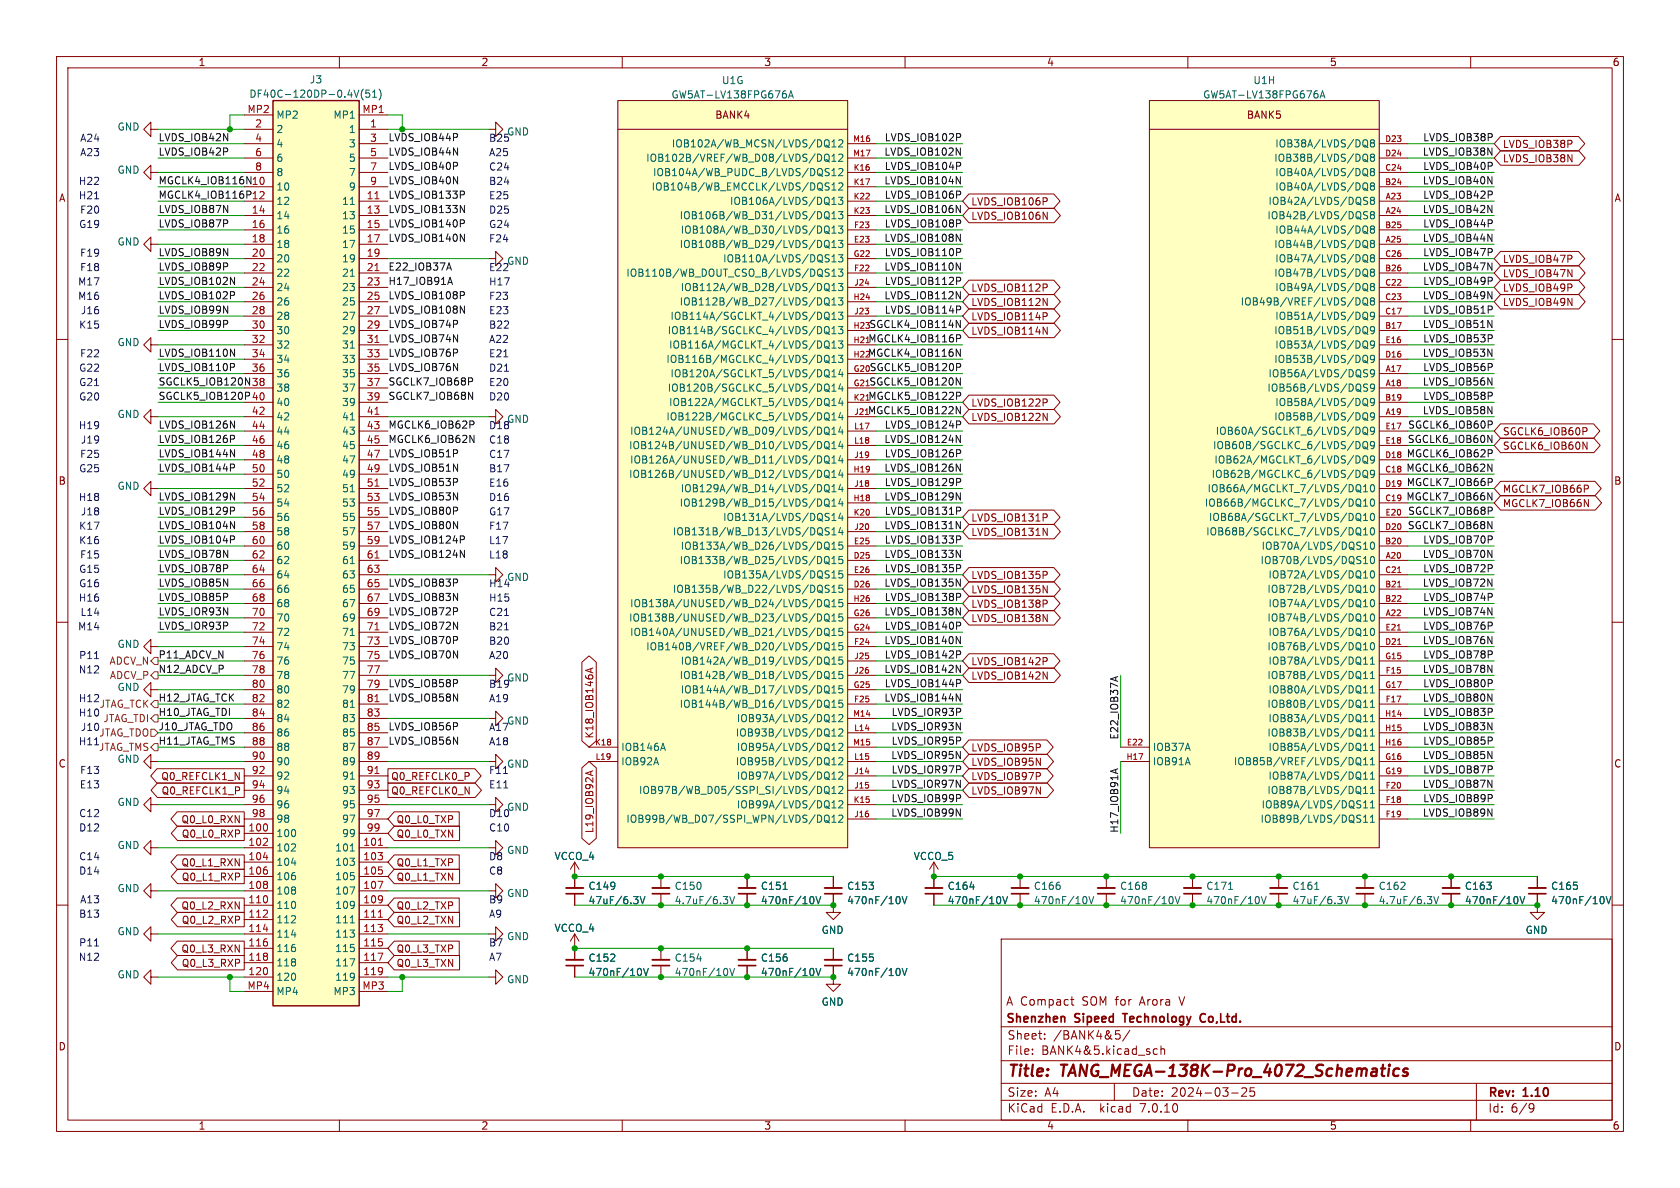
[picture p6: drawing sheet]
<svg xmlns="http://www.w3.org/2000/svg" width="297mm" height="210mm" viewBox="0 0 297 210" stroke-linecap="round" stroke-linejoin="round" font-family="sans-serif">
<defs><g id="words">
<g font-size="2.8" fill="#840000">
<text x="178" y="190.9">Title:</text>
<text x="187.7" y="190.9">TANG_MEGA-138K-Pro_4072_Schematics</text>
</g>
<g font-size="2.1" fill="#840000">
<text x="177.8" y="178">A Compact</text>
<text x="191.4" y="178">SOM for</text>
<text x="201.8" y="178">Arora</text>
<text x="209" y="178">V</text>
<text x="177.8" y="181.2">Shenzhen</text>
<text x="178" y="184">Sheet:</text>
<text x="186.2" y="184">/BANK4&amp;5/</text>
<text x="190.1" y="181.2">Sipeed</text>
<text x="199.3" y="181.2">Technology</text>
<text x="213.5" y="181.2">Co,Ltd.</text>
<text x="178" y="186.7">File:</text>
<text x="184.1" y="186.7">BANK4&amp;5.kicad_sch</text>
<text x="178" y="196.9">KiCad</text>
<text x="178" y="194.1">Size:</text>
<text x="184.7" y="194.1">A4</text>
<text x="185.7" y="196.9">E.D.A.</text>
<text x="194.6" y="196.9">kicad</text>
<text x="200" y="194.1">Date:</text>
<text x="201.8" y="196.9">7.0.10</text>
<text x="207" y="194.1">2024-03-25</text>
<text x="263" y="194.3">Rev:</text>
<text x="263" y="196.9">Id:</text>
<text x="267.1" y="196.9">6/9</text>
<text x="269.4" y="194.3">1.10</text>
</g>
<g font-size="1.8" fill="#840000">
<text x="35" y="11.9">1</text>
<text x="85" y="11.9">2</text>
<text x="135" y="11.9">3</text>
<text x="185" y="11.9">4</text>
<text x="235" y="11.9">5</text>
<text x="285" y="11.9">6</text>
<text x="126.3" y="21.2">BANK4</text>
<text x="220.3" y="21.2">BANK5</text>
<text x="265.6" y="26.4">LVDS_IOB38P</text>
<text x="265.6" y="28.9">LVDS_IOB38N</text>
<text x="10.3" y="35.9">A</text>
<text x="285.3" y="35.9">A</text>
<text x="171.6" y="39.1">LVDS_IOB106N</text>
<text x="171.6" y="36.5">LVDS_IOB106P</text>
<text x="265.6" y="46.7">LVDS_IOB47P</text>
<text x="171.6" y="51.8">LVDS_IOB112P</text>
<text x="265.6" y="51.8">LVDS_IOB49P</text>
<text x="265.6" y="49.2">LVDS_IOB47N</text>
<text x="171.6" y="56.8">LVDS_IOB114P</text>
<text x="171.6" y="54.3">LVDS_IOB112N</text>
<text x="171.6" y="59.4">LVDS_IOB114N</text>
<text x="265.6" y="54.3">LVDS_IOB49N</text>
<text x="171.6" y="74.6">LVDS_IOB122N</text>
<text x="171.6" y="72.1">LVDS_IOB122P</text>
<text x="265.6" y="77.2">SGCLK6_IOB60P</text>
<text x="265.6" y="79.7">SGCLK6_IOB60N</text>
<text x="10.3" y="85.9">B</text>
<text x="265.6" y="87.3">MGCLK7_IOB66P</text>
<text x="265.6" y="89.9">MGCLK7_IOB66N</text>
<text x="285.3" y="85.9">B</text>
<text x="171.6" y="92.4">LVDS_IOB131P</text>
<text x="171.6" y="94.9">LVDS_IOB131N</text>
<text x="171.6" y="102.6">LVDS_IOB135P</text>
<text x="171.6" y="107.6">LVDS_IOB138P</text>
<text x="171.6" y="105.1">LVDS_IOB135N</text>
<text x="171.6" y="110.2">LVDS_IOB138N</text>
<text x="171.6" y="117.8">LVDS_IOB142P</text>
<text x="171.6" y="120.3">LVDS_IOB142N</text>
<text x="105.1" y="130.7" transform="rotate(-90 105.1 130.7)">K18_IOB146A</text>
<text x="10.3" y="135.9">C</text>
<text x="171.6" y="133">LVDS_IOB95P</text>
<text x="171.6" y="135.6">LVDS_IOB95N</text>
<text x="285.3" y="135.9">C</text>
<text x="28.4" y="138.1">Q0_REFCLK1_N</text>
<text x="28.5" y="140.7">Q0_REFCLK1_P</text>
<text x="69.1" y="140.7">Q0_REFCLK0_N</text>
<text x="69.1" y="138.1">Q0_REFCLK0_P</text>
<text x="171.6" y="138.1">LVDS_IOB97P</text>
<text x="171.6" y="140.7">LVDS_IOB97N</text>
<text x="32" y="145.7">Q0_L0_RXN</text>
<text x="32" y="148.3">Q0_L0_RXP</text>
<text x="70" y="148.3">Q0_L0_TXN</text>
<text x="70" y="145.7">Q0_L0_TXP</text>
<text x="105.1" y="147.4" transform="rotate(-90 105.1 147.4)">L19_IOB92A</text>
<text x="32" y="153.4">Q0_L1_RXN</text>
<text x="32" y="155.9">Q0_L1_RXP</text>
<text x="70" y="153.4">Q0_L1_TXP</text>
<text x="70" y="155.9">Q0_L1_TXN</text>
<text x="32" y="161">Q0_L2_RXN</text>
<text x="70" y="161">Q0_L2_TXP</text>
<text x="32" y="163.5">Q0_L2_RXP</text>
<text x="70" y="163.5">Q0_L2_TXN</text>
<text x="32" y="168.6">Q0_L3_RXN</text>
<text x="32" y="171.1">Q0_L3_RXP</text>
<text x="70" y="171.1">Q0_L3_TXN</text>
<text x="70" y="168.6">Q0_L3_TXP</text>
<text x="10.3" y="185.9">D</text>
<text x="285.3" y="185.9">D</text>
<text x="35" y="199.9">1</text>
<text x="85" y="199.9">2</text>
<text x="135" y="199.9">3</text>
<text x="185" y="199.9">4</text>
<text x="235" y="199.9">5</text>
<text x="285" y="199.9">6</text>
</g>
<g font-size="1.8" fill="#006464">
<text x="44" y="17.5">DF40C-120DP-0.4V(51)</text>
<text x="54.7" y="14.9">J3</text>
<text x="118.6" y="17.6">GW5AT-LV138FPG676A</text>
<text x="127.5" y="15.1">U1G</text>
<text x="212.6" y="17.6">GW5AT-LV138FPG676A</text>
<text x="221.5" y="15.1">U1H</text>
<text x="20.7" y="23.3">GND</text>
<text x="48.8" y="23.7">2</text>
<text x="48.8" y="21.2">MP2</text>
<text x="58.9" y="21.2">MP1</text>
<text x="61.6" y="23.7">1</text>
<text x="48.8" y="26.3">4</text>
<text x="48.8" y="28.8">6</text>
<text x="61.6" y="26.3">3</text>
<text x="61.6" y="28.8">5</text>
<text x="89.5" y="24.2">GND</text>
<text x="114.1" y="28.8">IOB102B/VREF/WB_D08/LVDS/DQ12</text>
<text x="118.7" y="26.3">IOB102A/WB_MCSN/LVDS/DQ12</text>
<text x="225.2" y="28.8">IOB38B/LVDS/DQ8</text>
<text x="225.3" y="26.3">IOB38A/LVDS/DQ8</text>
<text x="20.7" y="30.9">GND</text>
<text x="48.8" y="33.9">10</text>
<text x="48.8" y="31.3">8</text>
<text x="61.6" y="31.3">7</text>
<text x="61.6" y="33.9">9</text>
<text x="115.1" y="33.9">IOB104B/WB_EMCCLK/LVDS/DQS12</text>
<text x="115.3" y="31.3">IOB104A/WB_PUDC_B/LVDS/DQS12</text>
<text x="225.3" y="33.9">IOB40A/LVDS/DQ8</text>
<text x="225.3" y="31.3">IOB40A/LVDS/DQ8</text>
<text x="48.8" y="36.4">12</text>
<text x="48.8" y="39">14</text>
<text x="48.8" y="41.5">16</text>
<text x="60.4" y="36.4">11</text>
<text x="60.4" y="39">13</text>
<text x="60.4" y="41.5">15</text>
<text x="120.1" y="39">IOB106B/WB_D31/LVDS/DQ13</text>
<text x="120.2" y="41.5">IOB108A/WB_D30/LVDS/DQ13</text>
<text x="128.9" y="36.4">IOB106A/LVDS/DQ13</text>
<text x="224" y="39">IOB42B/LVDS/DQS8</text>
<text x="224.1" y="36.4">IOB42A/LVDS/DQS8</text>
<text x="225.3" y="41.5">IOB44A/LVDS/DQ8</text>
<text x="20.7" y="43.6">GND</text>
<text x="48.8" y="44">18</text>
<text x="48.8" y="46.6">20</text>
<text x="60.4" y="44">17</text>
<text x="60.4" y="46.6">19</text>
<text x="89.5" y="47">GND</text>
<text x="120.1" y="44">IOB108B/WB_D29/LVDS/DQ13</text>
<text x="127.7" y="46.6">IOB110A/LVDS/DQS13</text>
<text x="225.2" y="44">IOB44B/LVDS/DQ8</text>
<text x="225.3" y="46.6">IOB47A/LVDS/DQ8</text>
<text x="48.8" y="49.1">22</text>
<text x="48.8" y="51.7">24</text>
<text x="60.4" y="49.1">21</text>
<text x="60.4" y="51.7">23</text>
<text x="110.6" y="49.1">IOB110B/WB_DOUT_CSO_B/LVDS/DQS13</text>
<text x="120.2" y="51.7">IOB112A/WB_D28/LVDS/DQ13</text>
<text x="225.2" y="49.1">IOB47B/LVDS/DQ8</text>
<text x="225.3" y="51.7">IOB49A/LVDS/DQ8</text>
<text x="48.8" y="54.2">26</text>
<text x="48.8" y="56.7">28</text>
<text x="48.8" y="59.3">30</text>
<text x="60.4" y="54.2">25</text>
<text x="60.4" y="56.7">27</text>
<text x="60.4" y="59.3">29</text>
<text x="117.9" y="59.3">IOB114B/SGCLKC_4/LVDS/DQ13</text>
<text x="118.4" y="56.7">IOB114A/SGCLKT_4/LVDS/DQ13</text>
<text x="120.1" y="54.2">IOB112B/WB_D27/LVDS/DQ13</text>
<text x="219.2" y="54.2">IOB49B/VREF/LVDS/DQ8</text>
<text x="225.2" y="59.3">IOB51B/LVDS/DQ9</text>
<text x="225.3" y="56.7">IOB51A/LVDS/DQ9</text>
<text x="20.7" y="61.4">GND</text>
<text x="48.8" y="61.8">32</text>
<text x="48.8" y="64.4">34</text>
<text x="60.4" y="61.8">31</text>
<text x="60.4" y="64.4">33</text>
<text x="117.7" y="64.4">IOB116B/MGCLKC_4/LVDS/DQ13</text>
<text x="118.2" y="61.8">IOB116A/MGCLKT_4/LVDS/DQ13</text>
<text x="225.2" y="64.4">IOB53B/LVDS/DQ9</text>
<text x="225.3" y="61.8">IOB53A/LVDS/DQ9</text>
<text x="48.8" y="66.9">36</text>
<text x="48.8" y="69.4">38</text>
<text x="48.8" y="72">40</text>
<text x="60.4" y="66.9">35</text>
<text x="60.4" y="69.4">37</text>
<text x="60.4" y="72">39</text>
<text x="117.9" y="69.4">IOB120B/SGCLKC_5/LVDS/DQ14</text>
<text x="118.2" y="72">IOB122A/MGCLKT_5/LVDS/DQ14</text>
<text x="118.4" y="66.9">IOB120A/SGCLKT_5/LVDS/DQ14</text>
<text x="224" y="69.4">IOB56B/LVDS/DQS9</text>
<text x="224.1" y="66.9">IOB56A/LVDS/DQS9</text>
<text x="225.3" y="72">IOB58A/LVDS/DQ9</text>
<text x="20.7" y="74.1">GND</text>
<text x="48.8" y="74.5">42</text>
<text x="48.8" y="77.1">44</text>
<text x="60.4" y="74.5">41</text>
<text x="60.4" y="77.1">43</text>
<text x="89.5" y="75">GND</text>
<text x="111.3" y="77.1">IOB124A/UNUSED/WB_D09/LVDS/DQ14</text>
<text x="117.7" y="74.5">IOB122B/MGCLKC_5/LVDS/DQ14</text>
<text x="214.8" y="77.1">IOB60A/SGCLKT_6/LVDS/DQ9</text>
<text x="225.2" y="74.5">IOB58B/LVDS/DQ9</text>
<text x="48.8" y="79.6">46</text>
<text x="48.8" y="82.1">48</text>
<text x="60.4" y="79.6">45</text>
<text x="60.4" y="82.1">47</text>
<text x="111.1" y="79.6">IOB124B/UNUSED/WB_D10/LVDS/DQ14</text>
<text x="111.3" y="82.1">IOB126A/UNUSED/WB_D11/LVDS/DQ14</text>
<text x="214.3" y="79.6">IOB60B/SGCLKC_6/LVDS/DQ9</text>
<text x="214.6" y="82.1">IOB62A/MGCLKT_6/LVDS/DQ9</text>
<text x="20.7" y="86.8">GND</text>
<text x="48.8" y="84.7">50</text>
<text x="48.8" y="87.2">52</text>
<text x="48.8" y="89.8">54</text>
<text x="60.4" y="84.7">49</text>
<text x="60.4" y="87.2">51</text>
<text x="60.4" y="89.8">53</text>
<text x="111.1" y="84.7">IOB126B/UNUSED/WB_D12/LVDS/DQ14</text>
<text x="120.1" y="89.8">IOB129B/WB_D15/LVDS/DQ14</text>
<text x="120.2" y="87.2">IOB129A/WB_D14/LVDS/DQ14</text>
<text x="212.9" y="89.8">IOB66B/MGCLKC_7/LVDS/DQ10</text>
<text x="213.4" y="87.2">IOB66A/MGCLKT_7/LVDS/DQ10</text>
<text x="214.1" y="84.7">IOB62B/MGCLKC_6/LVDS/DQ9</text>
<text x="48.8" y="92.3">56</text>
<text x="48.8" y="94.8">58</text>
<text x="60.4" y="92.3">55</text>
<text x="60.4" y="94.8">57</text>
<text x="118.9" y="94.8">IOB131B/WB_D13/LVDS/DQS14</text>
<text x="127.7" y="92.3">IOB131A/LVDS/DQS14</text>
<text x="213.1" y="94.8">IOB68B/SGCLKC_7/LVDS/DQ10</text>
<text x="213.6" y="92.3">IOB68A/SGCLKT_7/LVDS/DQ10</text>
<text x="48.8" y="97.4">60</text>
<text x="48.8" y="99.9">62</text>
<text x="60.4" y="97.4">59</text>
<text x="60.4" y="99.9">61</text>
<text x="120.1" y="99.9">IOB133B/WB_D25/LVDS/DQ15</text>
<text x="120.2" y="97.4">IOB133A/WB_D26/LVDS/DQ15</text>
<text x="222.7" y="99.9">IOB70B/LVDS/DQS10</text>
<text x="222.9" y="97.4">IOB70A/LVDS/DQS10</text>
<text x="48.8" y="102.5">64</text>
<text x="48.8" y="105">66</text>
<text x="48.8" y="107.5">68</text>
<text x="60.4" y="102.5">63</text>
<text x="60.4" y="105">65</text>
<text x="60.4" y="107.5">67</text>
<text x="89.5" y="102.9">GND</text>
<text x="111.3" y="107.5">IOB138A/UNUSED/WB_D24/LVDS/DQ15</text>
<text x="118.9" y="105">IOB135B/WB_D22/LVDS/DQS15</text>
<text x="127.7" y="102.5">IOB135A/LVDS/DQS15</text>
<text x="224" y="105">IOB72B/LVDS/DQ10</text>
<text x="224.1" y="107.5">IOB74A/LVDS/DQ10</text>
<text x="224.1" y="102.5">IOB72A/LVDS/DQ10</text>
<text x="48.8" y="110.1">70</text>
<text x="48.8" y="112.6">72</text>
<text x="60.4" y="110.1">69</text>
<text x="60.4" y="112.6">71</text>
<text x="111.1" y="110.1">IOB138B/UNUSED/WB_D23/LVDS/DQ15</text>
<text x="111.3" y="112.6">IOB140A/UNUSED/WB_D21/LVDS/DQ15</text>
<text x="224" y="110.1">IOB74B/LVDS/DQ10</text>
<text x="224.1" y="112.6">IOB76A/LVDS/DQ10</text>
<text x="20.7" y="114.7">GND</text>
<text x="48.8" y="115.2">74</text>
<text x="48.8" y="117.7">76</text>
<text x="60.4" y="115.2">73</text>
<text x="60.4" y="117.7">75</text>
<text x="114.1" y="115.2">IOB140B/VREF/WB_D20/LVDS/DQ15</text>
<text x="120.2" y="117.7">IOB142A/WB_D19/LVDS/DQ15</text>
<text x="224" y="115.2">IOB76B/LVDS/DQ10</text>
<text x="224.1" y="117.7">IOB78A/LVDS/DQ11</text>
<text x="20.7" y="122.3">GND</text>
<text x="48.8" y="120.2">78</text>
<text x="48.8" y="122.8">80</text>
<text x="48.8" y="125.3">82</text>
<text x="60.4" y="120.2">77</text>
<text x="60.4" y="122.8">79</text>
<text x="60.4" y="125.3">81</text>
<text x="89.5" y="120.7">GND</text>
<text x="120.1" y="125.3">IOB144B/WB_D16/LVDS/DQ15</text>
<text x="120.1" y="120.2">IOB142B/WB_D18/LVDS/DQ15</text>
<text x="120.2" y="122.8">IOB144A/WB_D17/LVDS/DQ15</text>
<text x="224" y="120.2">IOB78B/LVDS/DQ11</text>
<text x="224" y="125.3">IOB80B/LVDS/DQ11</text>
<text x="224.1" y="122.8">IOB80A/LVDS/DQ11</text>
<text x="48.8" y="127.9">84</text>
<text x="48.8" y="130.4">86</text>
<text x="60.4" y="127.9">83</text>
<text x="60.4" y="130.4">85</text>
<text x="89.5" y="128.3">GND</text>
<text x="130" y="130.4">IOB93B/LVDS/DQ12</text>
<text x="130.2" y="127.9">IOB93A/LVDS/DQ12</text>
<text x="224" y="130.4">IOB83B/LVDS/DQ11</text>
<text x="224.1" y="127.9">IOB83A/LVDS/DQ11</text>
<text x="20.7" y="135">GND</text>
<text x="48.8" y="132.9">88</text>
<text x="48.8" y="135.5">90</text>
<text x="60.4" y="132.9">87</text>
<text x="60.4" y="135.5">89</text>
<text x="89.5" y="135.9">GND</text>
<text x="109.7" y="132.9">IOB146A</text>
<text x="109.7" y="135.5">IOB92A</text>
<text x="130" y="135.5">IOB95B/LVDS/DQ12</text>
<text x="130.2" y="132.9">IOB95A/LVDS/DQ12</text>
<text x="203.7" y="132.9">IOB37A</text>
<text x="203.7" y="135.5">IOB91A</text>
<text x="218" y="135.5">IOB85B/VREF/LVDS/DQ11</text>
<text x="224.1" y="132.9">IOB85A/LVDS/DQ11</text>
<text x="20.7" y="142.7">GND</text>
<text x="48.8" y="138">92</text>
<text x="48.8" y="140.6">94</text>
<text x="48.8" y="143.1">96</text>
<text x="60.4" y="138">91</text>
<text x="60.4" y="140.6">93</text>
<text x="60.4" y="143.1">95</text>
<text x="89.5" y="143.5">GND</text>
<text x="112.9" y="140.6">IOB97B/WB_D05/SSPI_SI/LVDS/DQ12</text>
<text x="130.2" y="138">IOB97A/LVDS/DQ12</text>
<text x="130.2" y="143.1">IOB99A/LVDS/DQ12</text>
<text x="222.9" y="143.1">IOB89A/LVDS/DQS11</text>
<text x="224" y="140.6">IOB87B/LVDS/DQ11</text>
<text x="224.1" y="138">IOB87A/LVDS/DQ11</text>
<text x="48.8" y="148.2">100</text>
<text x="48.8" y="145.6">98</text>
<text x="60.4" y="145.6">97</text>
<text x="60.4" y="148.2">99</text>
<text x="110.6" y="145.6">IOB99B/WB_D07/SSPI_WPN/LVDS/DQ12</text>
<text x="222.7" y="145.6">IOB89B/LVDS/DQS11</text>
<text x="20.7" y="150.3">GND</text>
<text x="48.8" y="150.7">102</text>
<text x="48.8" y="153.3">104</text>
<text x="48.8" y="155.8">106</text>
<text x="59.2" y="150.7">101</text>
<text x="59.2" y="153.3">103</text>
<text x="59.2" y="155.8">105</text>
<text x="89.5" y="151.2">GND</text>
<text x="97.9" y="152.2">VCCO_4</text>
<text x="161.4" y="152.2">VCCO_5</text>
<text x="20.7" y="157.9">GND</text>
<text x="48.8" y="158.3">108</text>
<text x="48.8" y="160.9">110</text>
<text x="59.2" y="158.3">107</text>
<text x="59.2" y="160.9">109</text>
<text x="89.5" y="158.8">GND</text>
<text x="103.9" y="157.5">C149</text>
<text x="103.9" y="160">47uF/6.3V</text>
<text x="119.2" y="157.5">C150</text>
<text x="119.2" y="160">4.7uF/6.3V</text>
<text x="134.4" y="157.5">C151</text>
<text x="134.4" y="160">470nF/10V</text>
<text x="149.7" y="157.5">C153</text>
<text x="149.7" y="160">470nF/10V</text>
<text x="167.4" y="157.5">C164</text>
<text x="167.4" y="160">470nF/10V</text>
<text x="182.7" y="157.5">C166</text>
<text x="182.7" y="160">470nF/10V</text>
<text x="197.9" y="157.5">C168</text>
<text x="197.9" y="160">470nF/10V</text>
<text x="213.2" y="157.5">C171</text>
<text x="213.2" y="160">470nF/10V</text>
<text x="228.4" y="157.5">C161</text>
<text x="228.4" y="160">47uF/6.3V</text>
<text x="243.6" y="157.5">C162</text>
<text x="243.6" y="160">4.7uF/6.3V</text>
<text x="258.9" y="157.5">C163</text>
<text x="258.9" y="160">470nF/10V</text>
<text x="274.1" y="157.5">C165</text>
<text x="274.1" y="160">470nF/10V</text>
<text x="20.7" y="165.5">GND</text>
<text x="48.8" y="163.4">112</text>
<text x="48.8" y="166">114</text>
<text x="59.2" y="163.4">111</text>
<text x="59.2" y="166">113</text>
<text x="89.5" y="166.4">GND</text>
<text x="97.9" y="164.9">VCCO_4</text>
<text x="145.2" y="165.3">GND</text>
<text x="269.6" y="165.3">GND</text>
<text x="20.7" y="173.1">GND</text>
<text x="48.8" y="168.5">116</text>
<text x="48.8" y="171">118</text>
<text x="48.8" y="173.6">120</text>
<text x="59.2" y="168.5">115</text>
<text x="59.2" y="171">117</text>
<text x="59.2" y="173.6">119</text>
<text x="103.9" y="170.2">C152</text>
<text x="103.9" y="172.7">470nF/10V</text>
<text x="119.2" y="170.2">C154</text>
<text x="119.2" y="172.7">470nF/10V</text>
<text x="134.4" y="170.2">C156</text>
<text x="134.4" y="172.7">470nF/10V</text>
<text x="149.7" y="170.2">C155</text>
<text x="149.7" y="172.7">470nF/10V</text>
<text x="48.8" y="176.1">MP4</text>
<text x="58.9" y="176.1">MP3</text>
<text x="89.5" y="174">GND</text>
<text x="145.2" y="178">GND</text>
</g>
<g font-size="1.8" fill="#a90000">
<text x="43.7" y="20.1">MP2</text>
<text x="45" y="22.6">2</text>
<text x="64" y="20.1">MP1</text>
<text x="65.3" y="22.6">1</text>
<text x="45" y="25.1">4</text>
<text x="45" y="27.7">6</text>
<text x="65.3" y="25.1">3</text>
<text x="65.3" y="27.7">5</text>
<text x="45" y="30.2">8</text>
<text x="64.7" y="35.3">11</text>
<text x="65.3" y="30.2">7</text>
<text x="65.3" y="32.8">9</text>
<text x="44.4" y="37.8">14</text>
<text x="44.4" y="40.4">16</text>
<text x="64.7" y="37.8">13</text>
<text x="64.7" y="40.4">15</text>
<text x="44.4" y="42.9">18</text>
<text x="44.4" y="45.5">20</text>
<text x="64.7" y="42.9">17</text>
<text x="64.7" y="45.5">19</text>
<text x="44.4" y="48">22</text>
<text x="44.4" y="50.5">24</text>
<text x="44.4" y="53.1">26</text>
<text x="64.7" y="48">21</text>
<text x="64.7" y="50.5">23</text>
<text x="64.7" y="53.1">25</text>
<text x="44.4" y="55.6">28</text>
<text x="44.4" y="58.2">30</text>
<text x="64.7" y="55.6">27</text>
<text x="64.7" y="58.2">29</text>
<text x="44.4" y="60.7">32</text>
<text x="44.4" y="63.2">34</text>
<text x="44.4" y="65.8">36</text>
<text x="64.7" y="60.7">31</text>
<text x="64.7" y="63.2">33</text>
<text x="64.7" y="65.8">35</text>
<text x="64.7" y="68.3">37</text>
<text x="64.7" y="70.9">39</text>
<text x="44.4" y="73.4">42</text>
<text x="44.4" y="75.9">44</text>
<text x="64.7" y="73.4">41</text>
<text x="64.7" y="75.9">43</text>
<text x="44.4" y="78.5">46</text>
<text x="44.4" y="81">48</text>
<text x="44.4" y="83.6">50</text>
<text x="64.7" y="78.5">45</text>
<text x="64.7" y="81">47</text>
<text x="64.7" y="83.6">49</text>
<text x="44.4" y="86.1">52</text>
<text x="44.4" y="88.6">54</text>
<text x="64.7" y="86.1">51</text>
<text x="64.7" y="88.6">53</text>
<text x="44.4" y="91.2">56</text>
<text x="44.4" y="93.7">58</text>
<text x="64.7" y="91.2">55</text>
<text x="64.7" y="93.7">57</text>
<text x="44.4" y="96.3">60</text>
<text x="44.4" y="98.8">62</text>
<text x="44.4" y="101.3">64</text>
<text x="64.7" y="96.3">59</text>
<text x="64.7" y="98.8">61</text>
<text x="64.7" y="101.3">63</text>
<text x="44.4" y="103.9">66</text>
<text x="44.4" y="106.4">68</text>
<text x="64.7" y="103.9">65</text>
<text x="64.7" y="106.4">67</text>
<text x="44.4" y="109">70</text>
<text x="44.4" y="111.5">72</text>
<text x="64.7" y="109">69</text>
<text x="64.7" y="111.5">71</text>
<text x="44.4" y="114">74</text>
<text x="44.4" y="116.6">76</text>
<text x="44.4" y="119.1">78</text>
<text x="64.7" y="114">73</text>
<text x="64.7" y="116.6">75</text>
<text x="64.7" y="119.1">77</text>
<text x="44.4" y="121.7">80</text>
<text x="44.4" y="124.2">82</text>
<text x="64.7" y="121.7">79</text>
<text x="64.7" y="124.2">81</text>
<text x="44.4" y="126.7">84</text>
<text x="44.4" y="129.3">86</text>
<text x="44.4" y="131.8">88</text>
<text x="64.7" y="126.7">83</text>
<text x="64.7" y="129.3">85</text>
<text x="64.7" y="131.8">87</text>
<text x="44.4" y="134.4">90</text>
<text x="44.4" y="136.9">92</text>
<text x="64.7" y="134.4">89</text>
<text x="64.7" y="136.9">91</text>
<text x="44.4" y="139.4">94</text>
<text x="44.4" y="142">96</text>
<text x="64.7" y="139.4">93</text>
<text x="64.7" y="142">95</text>
<text x="43.8" y="147.1">100</text>
<text x="43.8" y="149.6">102</text>
<text x="44.4" y="144.5">98</text>
<text x="64.1" y="149.6">101</text>
<text x="64.7" y="144.5">97</text>
<text x="64.7" y="147.1">99</text>
<text x="43.8" y="152.1">104</text>
<text x="43.8" y="154.7">106</text>
<text x="64.1" y="152.1">103</text>
<text x="64.1" y="154.7">105</text>
<text x="43.8" y="157.2">108</text>
<text x="43.8" y="159.8">110</text>
<text x="64.1" y="157.2">107</text>
<text x="64.1" y="159.8">109</text>
<text x="43.8" y="162.3">112</text>
<text x="43.8" y="164.8">114</text>
<text x="43.8" y="167.4">116</text>
<text x="64.1" y="162.3">111</text>
<text x="64.1" y="164.8">113</text>
<text x="64.1" y="167.4">115</text>
<text x="43.8" y="169.9">118</text>
<text x="43.8" y="172.5">120</text>
<text x="64.1" y="169.9">117</text>
<text x="64.1" y="172.5">119</text>
<text x="43.7" y="175">MP4</text>
<text x="64" y="175">MP3</text>
</g>
<g font-size="1.8" fill="#0000c2">
<text x="14.1" y="25.2">A24</text>
<text x="14.1" y="27.7">A23</text>
<text x="86.4" y="25.2">B25</text>
<text x="86.4" y="27.7">A25</text>
<text x="13.8" y="35.3">H21</text>
<text x="13.8" y="32.8">H22</text>
<text x="86.4" y="32.8">B24</text>
<text x="86.4" y="35.3">E25</text>
<text x="86.4" y="30.2">C24</text>
<text x="13.9" y="40.4">G19</text>
<text x="14.1" y="37.9">F20</text>
<text x="86.4" y="37.9">D25</text>
<text x="86.4" y="40.4">G24</text>
<text x="14.1" y="45.5">F19</text>
<text x="86.4" y="42.9">F24</text>
<text x="13.7" y="53.1">M16</text>
<text x="13.7" y="50.6">M17</text>
<text x="14.1" y="48">F18</text>
<text x="86.4" y="48">E22</text>
<text x="86.4" y="50.6">H17</text>
<text x="86.4" y="53.1">F23</text>
<text x="13.9" y="58.2">K15</text>
<text x="14.2" y="55.6">J16</text>
<text x="86.4" y="55.6">E23</text>
<text x="86.4" y="58.2">B22</text>
<text x="13.9" y="65.8">G22</text>
<text x="14.1" y="63.3">F22</text>
<text x="86.4" y="60.7">A22</text>
<text x="86.4" y="65.8">D21</text>
<text x="86.4" y="63.3">E21</text>
<text x="13.9" y="70.9">G20</text>
<text x="13.9" y="68.3">G21</text>
<text x="86.4" y="68.3">E20</text>
<text x="86.4" y="70.9">D20</text>
<text x="13.8" y="76">H19</text>
<text x="86.4" y="76">D18</text>
<text x="13.9" y="83.6">G25</text>
<text x="14.1" y="81">F25</text>
<text x="14.2" y="78.5">J19</text>
<text x="86.4" y="78.5">C18</text>
<text x="86.4" y="83.6">B17</text>
<text x="86.4" y="81">C17</text>
<text x="13.8" y="88.7">H18</text>
<text x="86.4" y="86.1">E16</text>
<text x="86.4" y="88.7">D16</text>
<text x="13.9" y="93.7">K17</text>
<text x="14.2" y="91.2">J18</text>
<text x="86.4" y="93.7">F17</text>
<text x="86.4" y="91.2">G17</text>
<text x="13.9" y="96.3">K16</text>
<text x="13.9" y="101.4">G15</text>
<text x="14.1" y="98.8">F15</text>
<text x="86.4" y="96.3">L17</text>
<text x="86.4" y="98.8">L18</text>
<text x="13.8" y="106.4">H16</text>
<text x="13.9" y="103.9">G16</text>
<text x="86.4" y="103.9">H14</text>
<text x="86.4" y="106.4">H15</text>
<text x="13.7" y="111.5">M14</text>
<text x="14.1" y="109">L14</text>
<text x="86.4" y="111.5">B21</text>
<text x="86.4" y="109">C21</text>
<text x="13.8" y="119.1">N12</text>
<text x="13.9" y="116.6">P11</text>
<text x="86.4" y="114.1">B20</text>
<text x="86.4" y="116.6">A20</text>
<text x="13.8" y="124.2">H12</text>
<text x="86.4" y="124.2">A19</text>
<text x="86.4" y="121.7">B19</text>
<text x="13.8" y="131.8">H11</text>
<text x="13.8" y="126.8">H10</text>
<text x="14.2" y="129.3">J10</text>
<text x="86.4" y="131.8">A18</text>
<text x="86.4" y="129.3">A17</text>
<text x="14.1" y="136.9">F13</text>
<text x="86.4" y="136.9">F11</text>
<text x="14" y="139.5">E13</text>
<text x="86.4" y="139.5">E11</text>
<text x="13.9" y="147.1">D12</text>
<text x="13.9" y="144.5">C12</text>
<text x="86.4" y="147.1">C10</text>
<text x="86.4" y="144.5">D10</text>
<text x="13.9" y="154.7">D14</text>
<text x="13.9" y="152.2">C14</text>
<text x="86.4" y="152.2">D8</text>
<text x="86.4" y="154.7">C8</text>
<text x="14.1" y="159.8">A13</text>
<text x="86.4" y="159.8">B9</text>
<text x="13.9" y="167.4">P11</text>
<text x="13.9" y="162.3">B13</text>
<text x="86.4" y="167.4">B7</text>
<text x="86.4" y="162.3">A9</text>
<text x="13.8" y="169.9">N12</text>
<text x="86.4" y="169.9">A7</text>
</g>
<g font-size="1.8" fill="#0f0f0f">
<text x="27.9" y="25.1">LVDS_IOB42N</text>
<text x="27.9" y="27.6">LVDS_IOB42P</text>
<text x="68.6" y="25.1">LVDS_IOB44P</text>
<text x="68.6" y="27.6">LVDS_IOB44N</text>
<text x="156.2" y="27.6">LVDS_IOB102N</text>
<text x="156.3" y="25.1">LVDS_IOB102P</text>
<text x="251.4" y="27.6">LVDS_IOB38N</text>
<text x="251.5" y="25.1">LVDS_IOB38P</text>
<text x="27.9" y="32.7">MGCLK4_IOB116N 10</text>
<text x="27.9" y="35.2">MGCLK4_IOB116P 12</text>
<text x="68.6" y="35.2">LVDS_IOB133P</text>
<text x="68.6" y="30.1">LVDS_IOB40P</text>
<text x="68.6" y="32.7">LVDS_IOB40N</text>
<text x="156.2" y="32.7">LVDS_IOB104N</text>
<text x="156.3" y="35.2">LVDS_IOB106P</text>
<text x="156.3" y="30.1">LVDS_IOB104P</text>
<text x="251.4" y="32.7">LVDS_IOB40N</text>
<text x="251.5" y="30.1">LVDS_IOB40P</text>
<text x="251.5" y="35.2">LVDS_IOB42P</text>
<text x="27.9" y="40.3">LVDS_IOB87P</text>
<text x="27.9" y="37.8">LVDS_IOB87N</text>
<text x="68.6" y="40.3">LVDS_IOB140P</text>
<text x="68.6" y="37.8">LVDS_IOB133N</text>
<text x="156.2" y="37.8">LVDS_IOB106N</text>
<text x="156.3" y="40.3">LVDS_IOB108P</text>
<text x="251.4" y="37.8">LVDS_IOB42N</text>
<text x="251.5" y="40.3">LVDS_IOB44P</text>
<text x="27.9" y="47.9">LVDS_IOB89P</text>
<text x="27.9" y="45.4">LVDS_IOB89N</text>
<text x="68.6" y="47.9">E22_IOB37A</text>
<text x="68.6" y="42.8">LVDS_IOB140N</text>
<text x="156.2" y="47.9">LVDS_IOB110N</text>
<text x="156.2" y="42.8">LVDS_IOB108N</text>
<text x="156.3" y="45.4">LVDS_IOB110P</text>
<text x="251.4" y="47.9">LVDS_IOB47N</text>
<text x="251.4" y="42.8">LVDS_IOB44N</text>
<text x="251.5" y="45.4">LVDS_IOB47P</text>
<text x="27.9" y="53">LVDS_IOB102P</text>
<text x="27.9" y="50.5">LVDS_IOB102N</text>
<text x="68.6" y="50.5">H17_IOB91A</text>
<text x="68.6" y="53">LVDS_IOB108P</text>
<text x="156.2" y="53">LVDS_IOB112N</text>
<text x="156.3" y="50.5">LVDS_IOB112P</text>
<text x="251.4" y="53">LVDS_IOB49N</text>
<text x="251.5" y="50.5">LVDS_IOB49P</text>
<text x="27.9" y="55.5">LVDS_IOB99N</text>
<text x="27.9" y="58.1">LVDS_IOB99P</text>
<text x="68.6" y="55.5">LVDS_IOB108N</text>
<text x="68.6" y="58.1">LVDS_IOB74P</text>
<text x="153.6" y="58.1">SGCLK4_IOB114N</text>
<text x="156.3" y="55.5">LVDS_IOB114P</text>
<text x="251.4" y="58.1">LVDS_IOB51N</text>
<text x="251.5" y="55.5">LVDS_IOB51P</text>
<text x="27.9" y="65.7">LVDS_IOB110P</text>
<text x="27.9" y="63.2">LVDS_IOB110N</text>
<text x="68.6" y="63.2">LVDS_IOB76P</text>
<text x="68.6" y="65.7">LVDS_IOB76N</text>
<text x="68.6" y="60.6">LVDS_IOB74N</text>
<text x="153.3" y="63.2">MGCLK4_IOB116N</text>
<text x="153.4" y="60.6">MGCLK4_IOB116P</text>
<text x="153.6" y="65.7">SGCLK5_IOB120P</text>
<text x="251.4" y="63.2">LVDS_IOB53N</text>
<text x="251.5" y="65.7">LVDS_IOB56P</text>
<text x="251.5" y="60.6">LVDS_IOB53P</text>
<text x="27.9" y="68.2">SGCLK5_IOB120N 38</text>
<text x="27.9" y="70.8">SGCLK5_IOB120P</text>
<text x="44.4" y="70.9">40</text>
<text x="68.6" y="68.2">SGCLK7_IOB68P</text>
<text x="68.6" y="70.8">SGCLK7_IOB68N</text>
<text x="153.4" y="70.8">MGCLK5_IOB122P</text>
<text x="153.6" y="68.2">SGCLK5_IOB120N</text>
<text x="251.4" y="68.2">LVDS_IOB56N</text>
<text x="251.5" y="70.8">LVDS_IOB58P</text>
<text x="27.9" y="75.9">LVDS_IOB126N</text>
<text x="68.6" y="75.9">MGCLK6_IOB62P</text>
<text x="153.3" y="73.3">MGCLK5_IOB122N</text>
<text x="156.3" y="75.9">LVDS_IOB124P</text>
<text x="248.8" y="75.9">SGCLK6_IOB60P</text>
<text x="251.4" y="73.3">LVDS_IOB58N</text>
<text x="27.9" y="83.5">LVDS_IOB144P</text>
<text x="27.9" y="78.4">LVDS_IOB126P</text>
<text x="27.9" y="80.9">LVDS_IOB144N</text>
<text x="68.6" y="80.9">LVDS_IOB51P</text>
<text x="68.6" y="78.4">MGCLK6_IOB62N</text>
<text x="68.6" y="83.5">LVDS_IOB51N</text>
<text x="156.2" y="83.5">LVDS_IOB126N</text>
<text x="156.2" y="78.4">LVDS_IOB124N</text>
<text x="156.3" y="80.9">LVDS_IOB126P</text>
<text x="248.5" y="83.5">MGCLK6_IOB62N</text>
<text x="248.6" y="80.9">MGCLK6_IOB62P</text>
<text x="248.8" y="78.4">SGCLK6_IOB60N</text>
<text x="27.9" y="88.6">LVDS_IOB129N</text>
<text x="68.6" y="86">LVDS_IOB53P</text>
<text x="68.6" y="88.6">LVDS_IOB53N</text>
<text x="156.2" y="88.6">LVDS_IOB129N</text>
<text x="156.3" y="86">LVDS_IOB129P</text>
<text x="248.5" y="88.6">MGCLK7_IOB66N</text>
<text x="248.6" y="86">MGCLK7_IOB66P</text>
<text x="27.9" y="91.1">LVDS_IOB129P</text>
<text x="27.9" y="93.6">LVDS_IOB104N</text>
<text x="68.6" y="91.1">LVDS_IOB80P</text>
<text x="68.6" y="93.6">LVDS_IOB80N</text>
<text x="156.2" y="93.6">LVDS_IOB131N</text>
<text x="156.3" y="91.1">LVDS_IOB131P</text>
<text x="248.8" y="93.6">SGCLK7_IOB68N</text>
<text x="248.8" y="91.1">SGCLK7_IOB68P</text>
<text x="27.9" y="96.2">LVDS_IOB104P</text>
<text x="27.9" y="98.7">LVDS_IOB78N</text>
<text x="27.9" y="101.3">LVDS_IOB78P</text>
<text x="68.6" y="96.2">LVDS_IOB124P</text>
<text x="68.6" y="98.7">LVDS_IOB124N</text>
<text x="156.2" y="98.7">LVDS_IOB133N</text>
<text x="156.3" y="96.2">LVDS_IOB133P</text>
<text x="156.3" y="101.3">LVDS_IOB135P</text>
<text x="251.4" y="98.7">LVDS_IOB70N</text>
<text x="251.5" y="96.2">LVDS_IOB70P</text>
<text x="251.5" y="101.3">LVDS_IOB72P</text>
<text x="27.9" y="106.3">LVDS_IOB85P</text>
<text x="27.9" y="103.8">LVDS_IOB85N</text>
<text x="68.6" y="103.8">LVDS_IOB83P</text>
<text x="68.6" y="106.3">LVDS_IOB83N</text>
<text x="156.2" y="103.8">LVDS_IOB135N</text>
<text x="156.3" y="106.3">LVDS_IOB138P</text>
<text x="251.4" y="103.8">LVDS_IOB72N</text>
<text x="251.5" y="106.3">LVDS_IOB74P</text>
<text x="27.9" y="108.9">LVDS_IOR93N</text>
<text x="27.9" y="111.4">LVDS_IOR93P</text>
<text x="68.6" y="108.9">LVDS_IOB72P</text>
<text x="68.6" y="111.4">LVDS_IOB72N</text>
<text x="68.6" y="114">LVDS_IOB70P</text>
<text x="156.2" y="114">LVDS_IOB140N</text>
<text x="156.2" y="108.9">LVDS_IOB138N</text>
<text x="156.3" y="111.4">LVDS_IOB140P</text>
<text x="251.4" y="108.9">LVDS_IOB74N</text>
<text x="251.4" y="114">LVDS_IOB76N</text>
<text x="251.5" y="111.4">LVDS_IOB76P</text>
<text x="27.9" y="116.5">P11_ADCV_N</text>
<text x="27.9" y="119">N12_ADCV_P</text>
<text x="68.6" y="116.5">LVDS_IOB70N</text>
<text x="156.2" y="119">LVDS_IOB142N</text>
<text x="156.3" y="116.5">LVDS_IOB142P</text>
<text x="251.4" y="119">LVDS_IOB78N</text>
<text x="251.5" y="116.5">LVDS_IOB78P</text>
<text x="27.9" y="124.1">H12_JTAG_TCK</text>
<text x="68.6" y="121.6">LVDS_IOB58P</text>
<text x="68.6" y="124.1">LVDS_IOB58N</text>
<text x="156.2" y="124.1">LVDS_IOB144N</text>
<text x="156.3" y="121.6">LVDS_IOB144P</text>
<text x="251.4" y="124.1">LVDS_IOB80N</text>
<text x="251.5" y="121.6">LVDS_IOB80P</text>
<text x="27.9" y="126.7">H10_JTAG_TDI</text>
<text x="27.9" y="131.7">H11_JTAG_TMS</text>
<text x="27.9" y="129.2">J10_JTAG_TDO</text>
<text x="68.6" y="131.7">LVDS_IOB56N</text>
<text x="68.6" y="129.2">LVDS_IOB56P</text>
<text x="157.5" y="129.2">LVDS_IOR93N</text>
<text x="157.5" y="126.7">LVDS_IOR93P</text>
<text x="157.5" y="131.7">LVDS_IOR95P</text>
<text x="197.8" y="130.8" transform="rotate(-90 197.8 130.8)">E22_IOB37A</text>
<text x="251.4" y="129.2">LVDS_IOB83N</text>
<text x="251.5" y="131.7">LVDS_IOB85P</text>
<text x="251.5" y="126.7">LVDS_IOB83P</text>
<text x="157.5" y="134.3">LVDS_IOR95N</text>
<text x="157.5" y="136.8">LVDS_IOR97P</text>
<text x="251.4" y="134.3">LVDS_IOB85N</text>
<text x="251.5" y="136.8">LVDS_IOB87P</text>
<text x="157.5" y="139.4">LVDS_IOR97N</text>
<text x="157.5" y="141.9">LVDS_IOB99P</text>
<text x="251.4" y="139.4">LVDS_IOB87N</text>
<text x="251.5" y="141.9">LVDS_IOB89P</text>
<text x="157.5" y="144.4">LVDS_IOB99N</text>
<text x="197.8" y="147.3" transform="rotate(-90 197.8 147.3)">H17_IOB91A</text>
<text x="251.4" y="144.4">LVDS_IOB89N</text>
</g>
<g font-size="1.8" fill="#725600">
<text x="19.3" y="117.7">ADCV_N</text>
<text x="17.5" y="125.3">JTAG_TCK</text>
<text x="19.3" y="120.2">ADCV_P</text>
<text x="17.4" y="130.4">JTAG_TDO</text>
<text x="18.2" y="127.9">JTAG_TDI</text>
<text x="17.4" y="132.9">JTAG_TMS</text>
</g>
<g font-size="1.4" fill="#a90000">
<text x="150.7" y="25.1">M16</text>
<text x="150.7" y="27.7">M17</text>
<text x="244.8" y="25.1">D23</text>
<text x="244.8" y="27.7">D24</text>
<text x="150.8" y="30.2">K16</text>
<text x="150.8" y="32.8">K17</text>
<text x="150.8" y="35.3">K22</text>
<text x="244.8" y="32.8">B24</text>
<text x="244.8" y="30.2">C24</text>
<text x="244.8" y="35.3">A23</text>
<text x="150.8" y="37.8">K23</text>
<text x="150.9" y="40.4">F23</text>
<text x="244.8" y="40.4">B25</text>
<text x="244.8" y="37.8">A24</text>
<text x="150.8" y="45.5">G22</text>
<text x="150.8" y="42.9">E23</text>
<text x="244.8" y="45.5">C26</text>
<text x="244.8" y="42.9">A25</text>
<text x="150.8" y="53.1">H24</text>
<text x="150.9" y="48">F22</text>
<text x="150.9" y="50.5">J24</text>
<text x="244.8" y="48">B26</text>
<text x="244.8" y="50.5">C22</text>
<text x="244.8" y="53.1">C23</text>
<text x="150.8" y="58.2">H23</text>
<text x="150.9" y="55.6">J23</text>
<text x="244.8" y="58.2">B17</text>
<text x="244.8" y="55.6">C17</text>
<text x="150.8" y="60.7">H21</text>
<text x="150.8" y="63.2">H22</text>
<text x="150.8" y="65.8">G20</text>
<text x="244.8" y="63.2">D16</text>
<text x="244.8" y="60.7">E16</text>
<text x="244.8" y="65.8">A17</text>
<text x="150.8" y="68.3">G21</text>
<text x="150.8" y="70.9">K21</text>
<text x="244.8" y="70.9">B19</text>
<text x="244.8" y="68.3">A18</text>
<text x="150.9" y="75.9">L17</text>
<text x="150.9" y="73.4">J21</text>
<text x="244.8" y="75.9">E17</text>
<text x="244.8" y="73.4">A19</text>
<text x="150.8" y="83.6">H19</text>
<text x="150.9" y="78.5">L18</text>
<text x="150.9" y="81">J19</text>
<text x="244.8" y="83.6">C18</text>
<text x="244.8" y="81">D18</text>
<text x="244.8" y="78.5">E18</text>
<text x="150.8" y="88.6">H18</text>
<text x="150.9" y="86.1">J18</text>
<text x="244.8" y="88.6">C19</text>
<text x="244.8" y="86.1">D19</text>
<text x="150.8" y="91.2">K20</text>
<text x="150.9" y="93.7">J20</text>
<text x="244.8" y="93.7">D20</text>
<text x="244.8" y="91.2">E20</text>
<text x="150.8" y="98.8">D25</text>
<text x="150.8" y="96.3">E25</text>
<text x="150.8" y="101.3">E26</text>
<text x="244.8" y="96.3">B20</text>
<text x="244.8" y="101.3">C21</text>
<text x="244.8" y="98.8">A20</text>
<text x="150.8" y="106.4">H26</text>
<text x="150.8" y="103.9">D26</text>
<text x="244.8" y="103.9">B21</text>
<text x="244.8" y="106.4">B22</text>
<text x="150.8" y="111.5">G24</text>
<text x="150.8" y="109">G26</text>
<text x="244.8" y="111.5">E21</text>
<text x="244.8" y="109">A22</text>
<text x="150.9" y="114">F24</text>
<text x="150.9" y="116.6">J25</text>
<text x="150.9" y="119.1">J26</text>
<text x="244.8" y="114">D21</text>
<text x="244.8" y="116.6">G15</text>
<text x="244.8" y="119.1">F15</text>
<text x="150.8" y="121.7">G25</text>
<text x="150.9" y="124.2">F25</text>
<text x="244.8" y="121.7">G17</text>
<text x="244.8" y="124.2">F17</text>
<text x="105.1" y="131.8">K18</text>
<text x="150.7" y="126.7">M14</text>
<text x="150.7" y="131.8">M15</text>
<text x="150.9" y="129.3">L14</text>
<text x="199.1" y="131.8">E22</text>
<text x="244.8" y="126.7">H14</text>
<text x="244.8" y="129.3">H15</text>
<text x="244.8" y="131.8">H16</text>
<text x="105.2" y="134.4">L19</text>
<text x="150.9" y="134.4">L15</text>
<text x="150.9" y="136.9">J14</text>
<text x="199" y="134.4">H17</text>
<text x="244.8" y="134.4">G16</text>
<text x="244.8" y="136.9">G19</text>
<text x="150.8" y="142">K15</text>
<text x="150.9" y="139.4">J15</text>
<text x="244.8" y="142">F18</text>
<text x="244.8" y="139.4">F20</text>
<text x="150.9" y="144.5">J16</text>
<text x="244.8" y="144.5">F19</text>
</g>
</g></defs>
<g fill="none" stroke="#840000" stroke-width=".18">
<path d="M10 10h277v190h-277zM12 12h273v186h-273zM60 10v2M109.2 17.8h40.7v132.1h-40.7zM110 10v2M160 10v2M203.2 17.8h40.6v132.1h-40.6zM210 10v2M260 10v2M26.7 22.9v-1.3l-1.3 1.3 1.3 1.2v-1.2h1.2M26.7 30.5v-1.3l-1.3 1.3 1.3 1.3v-1.3h1.2M43.2 22.9h5.1"/>
<path d="M43.2 35.6h5.1M43.2 38.1h5.1M43.2 33h5.1M43.2 30.5h5.1M43.2 25.4h5.1M43.2 27.9h5.1M43.2 20.3h5.1M63.5 22.9h5.1M63.5 35.6h5.1M63.5 38.1h5.1M63.5 33h5.1M63.5 30.5h5.1"/>
<path d="M63.5 25.4h5.1M63.5 27.9h5.1M63.5 20.3h5.1M86.4 22.9h1.2v-1.3l1.3 1.3-1.3 1.2v-1.2M109.2 22.9h40.7M149.9 35.6h5M149.9 38.1h5M149.9 33h5M149.9 30.5h5M149.9 25.4h5M149.9 27.9h5M171.3 36.8h15.1l1.1 1.3-1.1 1.3h-15.1l-1.1-1.3z"/>
<path d="M171.3 34.3h15l1.1 1.3-1.1 1.2h-15l-1.1-1.2zM184.4 37.5l.7 1.3v-1.3M184.9 35l.2 .2v.3l-.2 .1M203.2 22.9h40.6M243.8 35.6h5.1M243.8 38.1h5.1M243.8 33h5.1M243.8 30.5h5.1M243.8 25.4h5.1M243.8 27.9h5.1M265.3 24.1h13.8l1.1 1.3-1.1 1.3h-13.8l-1.1-1.3zM265.3 26.7h13.8l1.1 1.2-1.1 1.3h-13.8l-1.1-1.3z"/>
<path d="M10 60h2M26.7 43.2v-1.3l-1.3 1.3 1.3 1.3v-1.3h1.2M43.2 43.2h5.1M43.2 58.4h5.1M43.2 40.6h5.1M43.2 48.3h5.1M43.2 55.9h5.1M43.2 50.8h5.1M43.2 53.3h5.1M43.2 45.7h5.1M63.5 43.2h5.1M63.5 58.4h5.1"/>
<path d="M63.5 40.6h5.1M63.5 48.3h5.1M63.5 55.9h5.1M63.5 50.8h5.1M63.5 53.3h5.1M63.5 45.7h5.1M86.4 45.7h1.2v-1.2l1.3 1.2-1.3 1.3v-1.3M149.9 43.2h5M149.9 58.4h5M149.9 40.6h5M149.9 48.3h5M149.9 55.9h5"/>
<path d="M149.9 50.8h5M149.9 53.3h5M149.9 45.7h5M171.3 54.6h15l1.1 1.3-1.1 1.3h-15l-1.1-1.3zM171.3 49.5h15l1.1 1.3-1.1 1.3h-15l-1.1-1.3zM171.3 52.1h15.1l1.1 1.2-1.1 1.3h-15.1l-1.1-1.3zM171.3 57.1h15.1l1.1 1.3-1.1 1.3h-15.1l-1.1-1.3zM184.4 52.7l.7 1.3v-1.3M184.4 57.8l.7 1.3v-1.3M184.9 50.2l.2 .2v.3l-.2 .2M184.9 55.3l.2 .2v.3l-.2 .1M243.8 43.2h5.1"/>
<path d="M243.8 58.4h5.1M243.8 40.6h5.1M243.8 48.3h5.1M243.8 55.9h5.1M243.8 50.8h5.1M243.8 53.3h5.1M243.8 45.7h5.1M265.3 52.1h13.8l1.1 1.2-1.1 1.3h-13.8l-1.1-1.3zM265.3 44.4h13.8l1.1 1.3-1.1 1.3h-13.8l-1.1-1.3zM265.3 49.5h13.8l1.1 1.3-1.1 1.3h-13.8l-1.1-1.3zM265.3 47h13.8l1.1 1.3-1.1 1.2h-13.8l-1.1-1.2zM285 60h2"/>
<path d="M26.7 73.7v-1.3l-1.3 1.3 1.3 1.2v-1.2h1.2M26.7 61v-1.3l-1.3 1.3 1.3 1.2v-1.2h1.2M43.2 66h5.1M43.2 68.6h5.1M43.2 73.7h5.1M43.2 71.1h5.1M43.2 63.5h5.1M43.2 61h5.1M43.2 76.2h5.1M43.2 78.7h5.1M63.5 66h5.1M63.5 68.6h5.1"/>
<path d="M63.5 73.7h5.1M63.5 71.1h5.1M63.5 63.5h5.1M63.5 61h5.1M63.5 76.2h5.1M63.5 78.7h5.1M86.4 73.7h1.2v-1.3l1.3 1.3-1.3 1.2v-1.2M149.9 66h5M149.9 68.6h5M149.9 73.7h5M149.9 71.1h5M149.9 63.5h5"/>
<path d="M149.9 61h5M149.9 76.2h5M149.9 78.7h5M171.3 72.4h15.1l1.1 1.3-1.1 1.2h-15.1l-1.1-1.2zM171.3 69.8h15l1.1 1.3-1.1 1.3h-15l-1.1-1.3zM184.4 73.1l.7 1.2v-1.2M184.9 70.5l.2 .3v.3l-.2 .1M243.8 66h5.1M243.8 68.6h5.1M243.8 73.7h5.1M243.8 71.1h5.1M243.8 63.5h5.1"/>
<path d="M243.8 61h5.1M243.8 76.2h5.1M243.8 78.7h5.1M265.3 77.5h16.5l1.1 1.2-1.1 1.3h-16.5l-1.1-1.3zM265.3 74.9h16.4l1.1 1.3-1.1 1.3h-16.4l-1.1-1.3zM279.8 78.1l.8 1.3v-1.3M279.8 75.6h.5l.3 .2-.2 .4-.6 .1M26.7 86.4v-1.3l-1.3 1.3 1.3 1.2v-1.2h1.2M43.2 99.1h5.1M43.2 96.5h5.1M43.2 83.8h5.1M43.2 88.9h5.1"/>
<path d="M43.2 81.3h5.1M43.2 86.4h5.1M43.2 94h5.1M43.2 91.4h5.1M63.5 99.1h5.1M63.5 96.5h5.1M63.5 83.8h5.1M63.5 88.9h5.1M63.5 81.3h5.1M63.5 86.4h5.1M63.5 94h5.1M63.5 91.4h5.1"/>
<path d="M149.9 99.1h5M149.9 96.5h5M149.9 83.8h5M149.9 88.9h5M149.9 81.3h5M149.9 86.4h5M149.9 94h5M149.9 91.4h5M171.3 90.2h15l1.1 1.2-1.1 1.3h-15l-1.1-1.3zM171.3 92.7h15.1l1.1 1.3-1.1 1.3h-15.1l-1.1-1.3zM184.4 93.4l.7 1.3v-1.3M184.9 90.8l.2 .3v.3l-.2 .1"/>
<path d="M243.8 99.1h5.1M243.8 96.5h5.1M243.8 83.8h5.1M243.8 88.9h5.1M243.8 81.3h5.1M243.8 86.4h5.1M243.8 94h5.1M243.8 91.4h5.1M265.3 85.1h16.7l1.1 1.3-1.1 1.2h-16.7l-1.1-1.2zM265.3 87.6h16.7l1.1 1.3-1.1 1.3h-16.7l-1.1-1.3zM280.1 88.3l.7 1.3v-1.3M280.6 85.8l.2 .2-.1 .3-.1 .1"/>
<path d="M10 110h2M26.7 114.3v-1.3l-1.3 1.3 1.3 1.3v-1.3h1.2M43.2 109.2h5.1M43.2 104.1h5.1M43.2 106.7h5.1M43.2 101.6h5.1M43.2 114.3h5.1M43.2 111.8h5.1M43.2 119.4h5.1M43.2 116.8h5.1M63.5 109.2h5.1M63.5 104.1h5.1"/>
<path d="M63.5 106.7h5.1M63.5 101.6h5.1M63.5 114.3h5.1M63.5 111.8h5.1M63.5 119.4h5.1M63.5 116.8h5.1M86.4 119.4h1.2v-1.3l1.3 1.3-1.3 1.3v-1.3M86.4 101.6h1.2v-1.3l1.3 1.3-1.3 1.3v-1.3M102.9 117.1l1.2-1.2 1.3 1.2v13.9l-1.3 1.1-1.2-1.1zM104.4 118.2v.6M104.8 118.1l-1.3 .4 1.3 .4M149.9 109.2h5"/>
<path d="M149.9 104.1h5M149.9 106.7h5M149.9 101.6h5M149.9 114.3h5M149.9 111.8h5M149.9 119.4h5M149.9 116.8h5M171.3 100.3h15l1.1 1.3-1.1 1.3h-15l-1.1-1.3zM171.3 105.4h15l1.1 1.3-1.1 1.3h-15l-1.1-1.3zM171.3 118.1h15.1l1.1 1.3-1.1 1.3h-15.1l-1.1-1.3zM171.3 102.9h15.1l1.1 1.2-1.1 1.3h-15.1l-1.1-1.3zM171.3 115.6h15l1.1 1.2-1.1 1.3h-15l-1.1-1.3z"/>
<path d="M171.3 107.9h15.1l1.1 1.3-1.1 1.3h-15.1l-1.1-1.3zM184.4 103.5l.7 1.3v-1.3M184.4 108.6l.7 1.3v-1.3M184.4 118.8l.7 1.3v-1.3M184.9 101l.2 .2v.3l-.2 .2M184.9 106.1l.2 .2v.3l-.2 .1M184.9 116.2l.2 .3v.3l-.2 .1M243.8 109.2h5.1M243.8 104.1h5.1M243.8 106.7h5.1M243.8 101.6h5.1M243.8 114.3h5.1"/>
<path d="M243.8 111.8h5.1M243.8 119.4h5.1M243.8 116.8h5.1M285 110h2M26.7 121.9v-1.2l-1.3 1.2 1.3 1.3v-1.3h1.2M26.7 134.6v-1.2l-1.3 1.2 1.3 1.3v-1.3h1.2M27.8 135.9h15.4v2.5h-15.4l-1.2-1.2zM27.8 138.4h15.4v2.6h-15.4l-1.1-1.3zM43.2 132.1h5.1M43.2 124.5h5.1M43.2 139.7h5.1M43.2 134.6h5.1"/>
<path d="M43.2 121.9h5.1M43.2 137.2h5.1M43.2 127h5.1M43.2 129.5h5.1M63.5 132.1h5.1M63.5 124.5h5.1M63.5 139.7h5.1M63.5 134.6h5.1M63.5 121.9h5.1M63.5 137.2h5.1M63.5 127h5.1M63.5 129.5h5.1"/>
<path d="M68.6 138.4h15.4l1.1 1.3-1.1 1.3h-15.4zM68.6 135.9h15.3l1.2 1.3-1.2 1.2h-15.3zM86.4 127h1.2v-1.3l1.3 1.3-1.3 1.3v-1.3M86.4 134.6h1.2v-1.2l1.3 1.2-1.3 1.3v-1.3M102.9 135.7l1.2-1.1 1.3 1.1v12.5l-1.3 1.1-1.2-1.1zM104.1 132.1h5.1M104.1 134.6h5.1M104.4 136.4v.6M104.8 136.3l-1.3 .4M149.9 132.1h5M149.9 124.5h5M149.9 139.7h5"/>
<path d="M149.9 134.6h5M149.9 121.9h5M149.9 137.2h5M149.9 127h5M149.9 129.5h5M171.3 135.9h13.8l1.1 1.3-1.1 1.2h-13.8l-1.1-1.2zM171.3 130.8h13.8l1.1 1.3-1.1 1.3h-13.8l-1.1-1.3zM171.3 133.3h13.8l1.2 1.3-1.2 1.3h-13.8l-1.1-1.3zM171.3 138.4h13.8l1.2 1.3-1.2 1.3h-13.8l-1.1-1.3zM198.1 132.1h5.1M198.1 134.6h5.1M243.8 132.1h5.1"/>
<path d="M243.8 124.5h5.1M243.8 139.7h5.1M243.8 134.6h5.1M243.8 121.9h5.1M243.8 137.2h5.1M243.8 127h5.1M243.8 129.5h5.1M10 160h2M26.7 142.2v-1.2l-1.3 1.2 1.3 1.3v-1.3h1.2M26.7 157.5v-1.3l-1.3 1.3 1.3 1.3v-1.3h1.2M26.7 149.9v-1.3l-1.3 1.3 1.3 1.2v-1.2h1.2M31.3 158.7h11.9v2.6h-11.9l-1.1-1.3z"/>
<path d="M31.3 143.5h11.9v2.6h-11.9l-1.1-1.3zM31.3 151.1h11.9v2.6h-11.9l-1.1-1.3zM31.4 153.7h11.8v2.5h-11.8l-1.1-1.3zM31.4 146h11.8v2.6h-11.8l-1.1-1.3zM43.2 142.2h5.1M43.2 144.8h5.1M43.2 147.3h5.1M43.2 149.9h5.1M43.2 152.4h5.1M43.2 154.9h5.1M43.2 157.5h5.1M63.5 142.2h5.1"/>
<path d="M63.5 144.8h5.1M63.5 147.3h5.1M63.5 149.9h5.1M63.5 152.4h5.1M63.5 154.9h5.1M63.5 157.5h5.1M69.7 146h11.5v2.6h-11.5l-1.1-1.3zM69.7 143.5h11.5v2.6h-11.5l-1.1-1.3zM69.7 151.1h11.5v2.6h-11.5l-1.1-1.3zM69.7 153.7h11.5v2.5h-11.5l-1.1-1.3zM69.7 158.7h11.5v2.6h-11.5l-1.1-1.3zM86.4 142.2h1.2v-1.2l1.3 1.2-1.3 1.3v-1.3"/>
<path d="M86.4 157.5h1.2v-1.3l1.3 1.3-1.3 1.3v-1.3M86.4 149.9h1.2v-1.3l1.3 1.3-1.3 1.2v-1.2M101.6 152.4l-.8 1.3M101.6 152.4v4.6M101.6 158v2M101.6 152.4l.8 1.3M116.8 154.9v2.1M116.8 158v2M132.1 154.9v2.1M132.1 158v2M147.3 158v3.3h-1.3l1.3 1.3 1.3-1.3h-1.3M147.3 154.9v2.1"/>
<path d="M149.9 142.2h5M149.9 144.8h5M165.1 152.4v4.6M165.1 158v2M165.1 152.4l-.8 1.3M165.1 152.4l.8 1.3M180.3 154.9v2.1M180.3 158v2M195.6 154.9v2.1M195.6 158v2M210.8 154.9v2.1M210.8 158v2"/>
<path d="M226.1 154.9v2.1M226.1 158v2M241.3 154.9v2.1M241.3 158v2M243.8 142.2h5.1M243.8 144.8h5.1M256.5 154.9v2.1M256.5 158v2M271.8 158v3.3h-1.3l1.3 1.3 1.2-1.3h-1.2M271.8 154.9v2.1M285 160h2M26.7 165.1v-1.3l-1.3 1.3 1.3 1.3v-1.3h1.2"/>
<path d="M26.7 172.7v-1.2l-1.3 1.2 1.3 1.3v-1.3h1.2M31.3 166.4h11.9v2.5h-11.9l-1.1-1.3zM31.4 161.3h11.8v2.5h-11.8l-1.1-1.2zM31.4 168.9h11.8v2.6h-11.8l-1.1-1.3zM43.2 160h5.1M43.2 162.6h5.1M43.2 165.1h5.1M43.2 167.6h5.1M43.2 170.2h5.1M43.2 172.7h5.1M43.2 175.3h5.1M63.5 160h5.1"/>
<path d="M63.5 162.6h5.1M63.5 165.1h5.1M63.5 167.6h5.1M63.5 170.2h5.1M63.5 172.7h5.1M63.5 175.3h5.1M69.7 168.9h11.5v2.6h-11.5l-1.1-1.3zM69.7 166.4h11.5v2.5h-11.5l-1.1-1.3zM69.7 161.3h11.5v2.5h-11.5l-1.1-1.2zM86.4 165.1h1.2v-1.3l1.3 1.3-1.3 1.3v-1.3M86.4 172.7h1.2v-1.2l1.3 1.2-1.3 1.3v-1.3M101.6 165.1v4.6"/>
<path d="M101.6 170.7v2M101.6 165.1l-.8 1.3M101.6 165.1l.8 1.3M116.8 167.6v2.1M116.8 170.7v2M132.1 167.6v2.1M132.1 170.7v2M147.3 170.7v3.3h-1.3l1.3 1.3 1.3-1.3h-1.3M147.3 167.6v2.1M177 166h108v32h-108zM189.3 176.7h.6M189.5 176.2v1.3l.4 .2"/>
<path d="M60 198v2M110 198v2M160 198v2M177 194.5h108M177 191.5h108M177 187.5h108M177 181.5h108M182.5 186.3v.1M182.5 185.5v.1M184.7 183.6v.1M184.7 182.8v.1M197 191.5v3"/>
<path d="M197.2 182.2h.8M197.4 182.8h.3l.3 .2v.6l-.6 .1M199.7 182.1l-1.2 1.9M203.9 186.1l.3 .3 .4-.1M204.6 185.5l-.4-.1-.3 .3M205.2 185.5l.3-.1 .3 .1 .1 .9M205.2 184.9v1.5M210 198v2M217.7 193.2h1.2M219.5 192.4l.6-.1 .2 .1 .1 .3-.9 1.1h.9M221.7 192.3h-.7v.7l.2-.1h.5l.1 .3-.1 .5-.2 .1-.5-.1M260 198v2"/>
<path d="M261 191.5v6.5M270.6 195.1l.5 .1a.99 .99 0 0 1-.4 1.4h-.2M271.2 195.7l-.3 .3h-.3"/>
</g>
<path d="M244.1 188.9h.8M244.4 190.1l.3 .1M244.5 188.2l-.2 1.7M245.6 188.9l-.2 1.3M245.6 188.2v.2M245.6 188.2l-.1 .1 .1 .1M245.6 188.2l.1 .1-.1 .1M247.4 189a.66 .66 0 0 0-1 .3l-.1 .5 .2 .3 .1 .1 .6-.1M248.9 189a.49 .49 0 0 0-.8 .3l.1 .1 .6 .2 .1 .3-.4 .3-.5-.1" fill="none" stroke="#840000" stroke-width=".4"/>
<g fill="none" stroke="#840000" stroke-width=".3">
<path d="M100.1 158h3M115.3 158h3.1M130.6 158h3M145.8 158h3M163.6 158h3M178.8 158h3.1M194.1 158h3M209.3 158h3M224.5 158h3.1M239.8 158h3M255 158h3.1M270.3 158h3"/>
<path d="M100.1 170.7h3M115.3 170.7h3.1M130.6 170.7h3M145.8 170.7h3M188.2 179.8v.9M198.4 179.2h.9M213 179.3a.74 .74 0 0 0-.9 .5 .74 .74 0 0 0 .6 .9l.3-.1"/>
</g>
<g fill="none" stroke="#840000" stroke-width=".33">
<path d="M100.1 157h3M115.3 157h3.1M130.6 157h3M145.8 157h3M163.6 157h3M178.8 157h3.1M194.1 157h3M209.3 157h3M224.5 157h3.1M239.8 157h3M255 157h3.1M270.3 157h3"/>
<path d="M100.1 169.7h3M115.3 169.7h3.1M130.6 169.7h3M145.8 169.7h3"/>
</g>
<g fill="none" stroke="#006464" stroke-width=".18">
<path d="M64.2 15.7a1.46 1.46 0 0 0 0 2M65.3 15.9h-.6l-.1 .6 .2-.1 .5 .1 .1 .2-.1 .4-.2 .1-.5-.1M65.9 17.2h.7M65.9 16.3l.3-.4v1.3M67 15.7a1.46 1.46 0 0 1 0 2M138.9 16.6l.1 .2-.1 .5M139.4 17.3l.4-1.2 .4 1.2M139.5 17h.6M232.9 16.6l.1 .2-.1 .5M233.4 17.3l.4-1.2 .4 1.2M233.5 17h.6M61.9 36.1h.7"/>
<path d="M144.8 27.2a.68 .68 0 0 1 .5 .7 .68 .68 0 0 1-.5 .6M145.8 37.6l.2-.2a.43 .43 0 0 1 .6 .4v.5a.42 .42 0 0 1-.4 .4 .42 .42 0 0 1-.5-.4zM145.9 32.7l.7 .5-.3 .4-.4-.1M145.9 30.3l.6 .2 .1 .3-.3 .3-.4-.1M145.9 27.3l.1-.1a.43 .43 0 0 1 .6 .5v.4a.42 .42 0 0 1-.4 .4 .42 .42 0 0 1-.5-.4v-.4zM146 28.2l.4 .3M146 38.4l.4 .2M146 24.7a.43 .43 0 0 1 .6 .4v.5l-.2 .3M146.1 25.7l.3 .2M146.4 25.9l-.4 .1M146.4 38.6l.3 .2M146.4 25.9l.3 .2"/>
<path d="M146.4 28.5l.3 .1M146.6 32.4l-.5-.1-.2 .3M146.6 29.9l-.5-.1-.2 .1M147.1 36.1h.7M147.1 38.7h.7M147.1 33.6h.7M147.1 31.1h.7M147.1 26h.7M147.1 28.5h.7M147.1 25.1l.3-.4v1.3M147.1 27.6l.3-.4v1.3M147.1 30.2l.3-.4v1.3"/>
<path d="M147.1 32.7l.3-.4v1.3M147.1 35.2l.3-.3v1.2M147.1 37.8l.3-.4v1.3M148.2 34.9h.8l-.4 .5 .3 .1v.5l-.1 .1-.6-.1M148.2 37.4h.8l-.4 .5 .3 .1v.6l-.1 .1-.6-.1M148.2 39.9h.8l-.4 .5 .3 .2v.5l-.1 .1-.6-.1M148.3 32.5l.5-.2 .2 .4-.8 .9h.8M148.3 29.9l.5-.1 .2 .4-.8 .9h.8M148.3 24.8l.5-.1 .2 .4-.8 .9h.8M148.3 27.4l.5-.2 .2 .4-.8 .9h.8M241.1 27.3l.1-.1a.43 .43 0 0 1 .6 .5v.4l-.2 .4M241.1 37.9l.6 .2 .1 .3-.3 .3-.4-.1"/>
<path d="M241.1 28.5h.5M241.2 28.2l.4 .3M241.2 24.7a.43 .43 0 0 1 .6 .4v.5l-.2 .3M241.2 29.8a.43 .43 0 0 1 .6 .4v.4l-.2 .4M241.2 32.3a.43 .43 0 0 1 .6 .5v.4l-.2 .3M241.2 39.9a.43 .43 0 0 1 .6 .5v.4l-.2 .4M241.3 33.3l.3 .2M241.3 30.8l.3 .2M241.3 25.7l.3 .2M241.3 35.5l.4 .1 .1 .3-.3 .2h-.3M241.3 34.9h.5M241.6 33.5l.2 .2"/>
<path d="M241.6 33.5l-.4 .1M241.6 31l.2 .2M241.6 31l-.4 .1M241.6 25.9l.2 .2M241.6 25.9l-.4 .1M241.6 28.5l.2 .1M241.8 37.5l-.5-.1-.2 .1M242.5 25.3l-.2-.3 .2-.3h.2l.3 .3-.3 .3M242.5 25.3l-.2 .2v.4l.2 .1 .4-.1 .1-.2v-.2l-.3-.2M242.5 27.8l-.2-.2 .2-.4h.2l.3 .3-.3 .3M242.5 27.8l-.2 .2v.4l.2 .1h.4l.1-.2v-.3l-.3-.2M242.5 30.3l-.2-.2 .2-.3h.2l.3 .2-.3 .3"/>
<path d="M242.5 30.3l-.2 .3v.3l.2 .2 .4-.1 .1-.2v-.2l-.3-.3M242.5 32.9l-.2-.3 .2-.3h.2l.3 .3-.3 .3M242.5 32.9l-.2 .2v.4l.2 .1 .4-.1 .1-.1v-.3l-.3-.2M242.5 35.4l-.2-.2 .2-.3h.2l.3 .2-.3 .3M242.5 35.4l-.2 .3v.3l.2 .1h.4l.1-.2v-.2l-.3-.3M242.5 38l-.2-.3 .2-.3h.2l.3 .3-.3 .3M242.5 38l-.2 .2v.4l.2 .1 .4-.1 .1-.2v-.2l-.3-.2M242.5 35.4h.2M242.5 38h.2M242.5 32.9h.2M242.5 30.3h.2M242.5 25.3h.2"/>
<path d="M242.5 27.8h.2M61.9 48.8h.7M145.7 50.5a.42 .42 0 0 1 .5-.4 .42 .42 0 0 1 .4 .4v.5l-.2 .3M145.7 40.4a.42 .42 0 0 1 .5-.5 .42 .42 0 0 1 .4 .5v.4l-.2 .4M145.7 40.8a.42 .42 0 0 0 .3 .4 .42 .42 0 0 0 .4 0M145.7 51a.42 .42 0 0 0 .3 .3 .42 .42 0 0 0 .4 0M145.8 57.9l.2-.2a.43 .43 0 0 1 .6 .5v.4a.42 .42 0 0 1-.4 .4 .42 .42 0 0 1-.5-.4zM145.8 55.4l.2-.2a.43 .43 0 0 1 .6 .4v.4l-.2 .4M145.8 56.3l.2 .2 .4-.1M145.8 52.8l.2-.2a.43 .43 0 0 1 .6 .5v.4a.42 .42 0 0 1-.4 .4 .42 .42 0 0 1-.5-.4zM145.9 42.6l.1-.1a.43 .43 0 0 1 .6 .4v.4a.42 .42 0 0 1-.4 .5 .42 .42 0 0 1-.5-.5v-.4zM146 43.5l.4 .2"/>
<path d="M146 58.7l.4 .2M146 47.6h.6M146 48.1l.5 .2 .1 .2-.1 .3h-.5M146 53.6l.4 .3M146 40.9l.4 .3M146 56.2l.4 .2M146 51.1l.4 .2M146.4 41.2l.3 .1M146.4 43.7l.3 .2M146.4 58.9l.3 .2M146.4 53.9l.3 .1M146.4 56.4l.3 .2"/>
<path d="M146.4 51.3l.3 .2M147.1 43.8h.7M147.1 59h.7M147.1 41.2h.7M147.1 48.8h.7M147.1 56.5h.7M147.1 51.4h.7M147.1 53.9h.7M147.1 46.3h.7M147.1 40.3l.3-.4v1.3M147.1 42.9l.3-.4v1.3M147.1 45.4l.3-.4v1.3"/>
<path d="M147.1 47.9l.3-.3v1.2M147.1 50.5l.3-.4v1.3M147.1 53l.3-.4v1.3M147.1 55.6l.3-.4v1.3M147.1 58.1l.3-.4v1.3M148.2 42.5h.8l-.4 .5 .3 .1v.5l-.1 .2-.6-.2M148.2 57.7h.8l-.4 .5 .3 .1v.6l-.1 .1-.6-.1M148.2 47.6h.8l-.4 .5 .3 .1v.5l-.1 .1-.6-.1M148.2 55.2h.8l-.4 .5 .3 .1v.5l-.1 .2-.6-.2M148.2 50.1h.8l-.4 .5 .3 .1v.6l-.1 .1-.6-.1M148.2 52.6h.8l-.4 .5 .3 .2v.5l-.1 .1-.6-.1M148.2 45h.8l-.4 .5 .3 .1v.6l-.1 .1-.6-.1"/>
<path d="M240.4 53v.6M241 52.8l.2-.2a.43 .43 0 0 1 .6 .5v.4a.42 .42 0 0 1-.4 .4 .42 .42 0 0 1-.5-.4zM241.1 42.6l.1-.1a.43 .43 0 0 1 .6 .4v.4l-.2 .4M241.1 47.6h.1a.43 .43 0 0 1 .6 .4v.4l-.2 .4M241.1 57.8l.1-.1a.43 .43 0 0 1 .6 .5v.4l-.2 .3M241.1 43.7h.5M241.1 58.9h.5M241.1 48.8h.5M241.2 43.5l.4 .2M241.2 58.7l.4 .2M241.2 48.5l.4 .3M241.2 53.6l.4 .3"/>
<path d="M241.2 45a.43 .43 0 0 1 .6 .5v.4l-.2 .3M241.2 50.1a.43 .43 0 0 1 .6 .4v.5l-.2 .3M241.2 55.2a.43 .43 0 0 1 .6 .4v.4l-.2 .4M241.3 40.9l.3 .3M241.3 56.2l.3 .2M241.3 51.1l.3 .2M241.3 46l.3 .2M241.6 43.7l.2 .2M241.6 58.9l.2 .2M241.6 41.2l.2 .1M241.6 41.2h-.4M241.6 48.8l.2 .2"/>
<path d="M241.6 56.4l.2 .2M241.6 56.4l-.4 .1M241.6 51.3l.2 .2M241.6 51.3l-.4 .1M241.6 53.9l.2 .1M241.6 46.2l.2 .2M241.6 46.2l-.4 .1M242.5 40.5l-.2-.2 .2-.4h.2l.3 .3-.3 .3M242.5 40.5l-.2 .2v.4l.2 .1h.4l.1-.2v-.3l-.3-.2M242.5 43l-.2-.2 .2-.3h.2l.3 .2-.3 .3M242.5 43l-.2 .3v.3l.2 .2 .4-.1 .1-.2v-.2l-.3-.3M242.5 45.6l-.2-.3 .2-.3h.2l.3 .3-.3 .3"/>
<path d="M242.5 45.6l-.2 .2v.4l.2 .1 .4-.1 .1-.1v-.3l-.3-.2M242.5 48.1l-.2-.2 .2-.3h.2l.3 .2-.3 .3M242.5 48.1l-.2 .3v.3l.2 .1h.4l.1-.2v-.2l-.3-.3M242.5 50.7l-.2-.3 .2-.3h.2l.3 .3-.3 .3M242.5 50.7l-.2 .2v.4l.2 .1 .4-.1 .1-.2v-.2l-.3-.2M242.5 53.2l-.2-.2 .2-.4h.2l.3 .3-.3 .3M242.5 53.2l-.2 .2v.4l.2 .1h.4l.1-.2v-.3l-.3-.2M242.5 43h.2M242.5 40.5h.2M242.5 48.1h.2M242.5 50.7h.2M242.5 53.2h.2"/>
<path d="M242.5 45.6h.2M243 55.7l-.3 .3-.3-.1-.1-.2 .1-.4 .3-.1 .2 .1a.84 .84 0 0 1-.3 1.2h-.2M243 58.3l-.3 .2h-.3l-.1-.2 .1-.5 .3-.1 .2 .2a.84 .84 0 0 1-.3 1.1h-.2M61.9 74.2h.7M61.9 61.5h.7M144.5 75.5a.64 .64 0 0 1 .8 .6 .64 .64 0 0 1-.8 .7M144.5 78a.64 .64 0 0 1 .8 .7 .64 .64 0 0 1-.8 .6M145.8 66.4l.2 .2h.4M145.8 65.5l.2-.2a.43 .43 0 0 1 .6 .5v.4l-.2 .4M145.8 73.2l.2-.2a.43 .43 0 0 1 .6 .4v.4a.42 .42 0 0 1-.4 .5 .42 .42 0 0 1-.5-.5zM145.8 75.7l.2-.2a.43 .43 0 0 1 .6 .4v.5a.42 .42 0 0 1-.4 .4 .42 .42 0 0 1-.5-.4zM145.8 78.2l.2-.2a.43 .43 0 0 1 .6 .5v.4a.42 .42 0 0 1-.4 .4 .42 .42 0 0 1-.5-.4z"/>
<path d="M145.9 68l.1-.1a.43 .43 0 0 1 .6 .4v.4a.42 .42 0 0 1-.4 .5 .42 .42 0 0 1-.5-.5v-.4zM145.9 70.5l.1-.1a.43 .43 0 0 1 .6 .5v.4l-.2 .3M145.9 71.6h.5M145.9 62.9l.1-.1a.43 .43 0 0 1 .6 .4v.5a.42 .42 0 0 1-.4 .4 .42 .42 0 0 1-.5-.4v-.5zM145.9 60.3h.1a.43 .43 0 0 1 .6 .4v.4l-.2 .4M145.9 61.5h.5M146 73.9l.4 .3M146 63.8l.4 .2M146 76.5l.4 .2M146 79l.4 .3M146 66.3l.4 .3M146 68.9l.4 .2"/>
<path d="M146 61.2l.4 .3M146 71.4l.4 .2M146.4 66.6l.3 .1M146.4 69.1l.3 .2M146.4 61.5l.3 .2M146.4 64l.3 .2M146.4 74.2l.3 .2M146.4 71.6l.3 .2M146.4 76.7l.3 .2M146.4 79.3l.3 .1M147.1 66.6h.7M147.1 69.2h.7"/>
<path d="M147.1 74.2h.7M147.1 71.7h.7M147.1 64.1h.7M147.1 61.5h.7M147.1 76.8h.7M147.1 79.3h.7M147.1 60.6l.3-.3v1.2M147.1 63.2l.3-.4v1.3M147.1 65.7l.3-.4v1.3M147.1 68.3l.3-.4v1.3M147.1 70.8l.3-.4v1.3M147.1 73.3l.3-.3v1.2"/>
<path d="M147.1 75.9l.3-.4v1.3M147.1 78.4l.3-.4v1.3M148.2 62.8h.8l-.4 .5 .3 .1v.6l-.1 .1-.6-.1M148.2 60.3h.8l-.4 .5 .3 .1v.5l-.1 .1-.6-.1M148.6 65.3l-.3 .9h.8M148.6 67.8l-.3 .9h.8M148.6 72.9l-.3 .9h.8M148.6 70.4l-.3 .9h.8M148.6 75.4l-.3 1h.8M148.6 78l-.3 .9h.8M148.9 65.8v.8M148.9 68.3v.9"/>
<path d="M148.9 70.9v.8M148.9 73.4v.8M148.9 75.9v.9M148.9 78.5v.8M240 78a.68 .68 0 0 1 .5 .7 .68 .68 0 0 1-.5 .6M240.3 75.7l.1 .4-.1 .5M241 75.7l.2-.2a.43 .43 0 0 1 .6 .4v.5a.42 .42 0 0 1-.4 .4 .42 .42 0 0 1-.5-.4zM241 78.2l.2-.2a.43 .43 0 0 1 .6 .5v.4a.42 .42 0 0 1-.4 .4 .42 .42 0 0 1-.5-.4zM241.1 62.9l.1-.1a.43 .43 0 0 1 .6 .4v.5l-.2 .3M241.1 68.4l.6 .2 .1 .3-.3 .3-.4-.1M241.1 73h.1a.43 .43 0 0 1 .6 .4v.4l-.2 .4M241.1 74.2h.5"/>
<path d="M241.1 64h.5M241.2 73.9l.4 .3M241.2 63.8l.4 .2M241.2 76.5l.4 .2M241.2 79l.4 .3M241.2 60.3a.43 .43 0 0 1 .6 .4v.4l-.2 .4M241.2 70.4a.43 .43 0 0 1 .6 .5v.4l-.2 .3M241.3 71.4l.3 .2M241.3 61.2l.3 .3M241.3 66l.4 .1 .1 .3-.3 .2h-.3M241.3 65.3l.5 .1M241.6 74.2l.2 .2"/>
<path d="M241.6 71.6l.2 .2M241.6 71.6l-.4 .1M241.6 64l.2 .2M241.6 61.5l.2 .2M241.6 61.5h-.4M241.6 76.7l.2 .2M241.6 79.3l.2 .1M241.8 68l-.5-.1-.2 .1M243 65.9l-.3 .2h-.3l-.1-.2 .1-.5 .3-.1 .2 .2a.84 .84 0 0 1-.3 1.1h-.2M243 60.8l-.3 .3-.3-.1-.1-.2 .1-.5h.3l.2 .1a.84 .84 0 0 1-.3 1.1h-.2M243 63.4l-.3 .2-.3-.1-.1-.1 .1-.5 .3-.1 .2 .1a.84 .84 0 0 1-.3 1.2h-.2M243 68.4l-.3 .3-.3-.1-.1-.2 .1-.4 .3-.1 .2 .1a.84 .84 0 0 1-.3 1.2h-.2"/>
<path d="M243 71l-.3 .2h-.3l-.1-.2 .1-.5 .3-.1 .2 .2a.84 .84 0 0 1-.3 1.1h-.2M243 73.5l-.3 .3-.3-.1-.1-.2 .1-.5h.3l.2 .1a.84 .84 0 0 1-.3 1.1h-.2M243 76.1l-.3 .2-.3-.1-.1-.1 .1-.5 .3-.1 .2 .1a.84 .84 0 0 1-.3 1.2h-.2M243 78.6l-.3 .2h-.3l-.1-.2 .1-.5 .3-.1 .2 .2a.84 .84 0 0 1-.3 1.1h-.2M61.9 99.6h.7M61.9 86.9h.7M144.5 83.1a.64 .64 0 0 1 .8 .7 .64 .64 0 0 1-.8 .6M144.5 80.6a.64 .64 0 0 1 .8 .6 .64 .64 0 0 1-.8 .7M145.7 96.7a.42 .42 0 0 0 .3 .4 .42 .42 0 0 0 .4-.1M145.7 96.3a.42 .42 0 0 1 .5-.5 .42 .42 0 0 1 .4 .5v.4l-.2 .3M145.7 86.1a.42 .42 0 0 1 .5-.4 .42 .42 0 0 1 .4 .4v.4l-.2 .4M145.7 86.5a.42 .42 0 0 0 .3 .4 .42 .42 0 0 0 .4 0"/>
<path d="M145.8 83.3l.2-.2a.43 .43 0 0 1 .6 .5v.4a.42 .42 0 0 1-.4 .4 .42 .42 0 0 1-.5-.4zM145.8 80.8l.2-.2a.43 .43 0 0 1 .6 .4v.4a.42 .42 0 0 1-.4 .5 .42 .42 0 0 1-.5-.5zM145.9 98.4h.1a.43 .43 0 0 1 .6 .4v.4a.42 .42 0 0 1-.4 .5 .42 .42 0 0 1-.5-.5v-.4zM145.9 88.3l.1-.1a.43 .43 0 0 1 .6 .4v.5a.42 .42 0 0 1-.4 .4 .42 .42 0 0 1-.5-.4v-.5zM146 84.1l.4 .2M146 89.2l.4 .2M146 81.6l.4 .2M146 99.3l.4 .3M146 96.8l.4 .2M146 86.6l.4 .3M146.4 86.9l.3 .2M146.4 99.6l.3 .2"/>
<path d="M146.4 97l.3 .2M146.4 89.4l.3 .2M146.4 84.3l.3 .2M146.4 81.8l.3 .2M146.6 93.4l-.5-.1-.2 .1v.4l.6 .2 .1 .3-.3 .3-.4-.1M147.1 99.6h.7M147.1 97.1h.7M147.1 84.4h.7M147.1 89.5h.7M147.1 81.9h.7M147.1 86.9h.7M147.1 94.6h.7"/>
<path d="M147.1 92h.7M147.1 81l.3-.4v1.3M147.1 83.5l.3-.4v1.3M147.1 86l.3-.3v1.2M147.1 88.6l.3-.4v1.3M147.1 91.1l.3-.4v1.3M147.1 93.7l.3-.4v1.3M147.1 96.2l.3-.4v1.3M147.1 98.7l.3-.3v1.2M148.6 88.1l-.3 1h.8M148.6 83.1l-.3 .9h.8M148.6 85.6l-.3 .9h.8"/>
<path d="M148.6 80.5l-.3 .9h.8M148.6 93.2l-.3 .9h.8M148.6 90.7l-.3 .9h.8M148.9 81v.9M148.9 83.6v.8M148.9 86.1v.8M148.9 88.6v.9M148.9 91.2v.8M148.9 93.7v.9M148.9 98.4h-.6v.6l.2-.1h.4l.1 .2-.1 .4-.1 .1-.5-.1M148.9 95.8h-.6v.6l.2-.1 .4 .1 .1 .2-.1 .4-.1 .1-.5-.1M239.8 89.3l.2 .2 .4-.1"/>
<path d="M239.8 88.4l.2-.2a.43 .43 0 0 1 .6 .4v.5l-.2 .3M239.8 93.5l.2-.2a.43 .43 0 0 1 .6 .4v.4l-.2 .4M239.8 94.4l.2 .2 .4-.1M240 89.2l.4 .2M240 94.3l.4 .2M240 83.1a.68 .68 0 0 1 .5 .7 .68 .68 0 0 1-.5 .6M240 85.7a.43 .43 0 0 1 .6 .4v.4l-.2 .4M240 90.7a.43 .43 0 0 1 .6 .5v.4l-.2 .4M240.1 86.6l.3 .3M240.1 91.7l.3 .3M240.4 80.9v.7M240.4 89.4l.2 .2"/>
<path d="M240.4 86.9l.2 .2M240.4 86.9h-.4M240.4 94.5l.2 .2M240.4 92l.2 .1M240.4 92h-.4M241 80.8l.2-.2a.43 .43 0 0 1 .6 .4v.4a.42 .42 0 0 1-.4 .5 .42 .42 0 0 1-.5-.5zM241 83.3l.2-.2a.43 .43 0 0 1 .6 .5v.4a.42 .42 0 0 1-.4 .4 .42 .42 0 0 1-.5-.4zM241.1 99.6h.7M241.1 86l.3-.3v1.2M241.1 88.6l.3-.4v1.3M241.1 91.1l.3-.4v1.3M241.1 93.7l.3-.4v1.3"/>
<path d="M241.1 96.2l.3-.4v1.3M241.1 98.7l.3-.3v1.2M241.1 97.1h.7M241.1 89.5h.7M241.1 86.9h.7M241.1 94.6h.7M241.1 92h.7M241.2 84.1l.4 .2M241.2 81.6l.4 .2M241.6 84.3l.2 .2M241.6 81.8l.2 .2M242.4 85.7h.2a.68 .68 0 0 1 .4 .6 .68 .68 0 0 1-.4 .6 .84 .84 0 0 1-.2-1.2z"/>
<path d="M242.4 88.3l.2-.1a.68 .68 0 0 1 .4 .6 .68 .68 0 0 1-.4 .7 .84 .84 0 0 1-.2-1.2zM242.4 90.8l.2-.1a.68 .68 0 0 1 .4 .7 .68 .68 0 0 1-.4 .6 .84 .84 0 0 1-.2-1.2zM242.4 93.4l.2-.1a.68 .68 0 0 1 .4 .6 .68 .68 0 0 1-.4 .7 .84 .84 0 0 1-.2-1.2zM242.4 95.9l.2-.1a.68 .68 0 0 1 .4 .7 .68 .68 0 0 1-.4 .6 .84 .84 0 0 1-.2-1.2zM242.4 98.4h.2a.68 .68 0 0 1 .4 .6 .68 .68 0 0 1-.4 .6 .84 .84 0 0 1-.2-1.2zM243 81.1l-.3 .3-.3-.1-.1-.2 .1-.4 .3-.1 .2 .1a.84 .84 0 0 1-.3 1.2h-.2M243 83.7l-.3 .2h-.3l-.1-.2 .1-.5 .3-.1 .2 .2a.84 .84 0 0 1-.3 1.1h-.2M61.9 112.3h.7M144.5 108.5a.64 .64 0 0 1 .8 .7 .64 .64 0 0 1-.8 .6M144.5 106a.64 .64 0 0 1 .8 .6 .64 .64 0 0 1-.8 .7M144.5 111.1a.64 .64 0 0 1 .8 .6 .64 .64 0 0 1-.8 .6M144.8 113.6a.68 .68 0 0 1 .5 .6 .68 .68 0 0 1-.5 .7"/>
<path d="M145.7 117a.42 .42 0 0 0 .3 .4 .42 .42 0 0 0 .4 0M145.7 116.6a.42 .42 0 0 1 .5-.5 .42 .42 0 0 1 .4 .5v.4l-.2 .4M145.8 113.8l.2-.2a.43 .43 0 0 1 .6 .4v.5a.42 .42 0 0 1-.4 .4 .42 .42 0 0 1-.5-.4zM145.8 108.7l.2-.2a.43 .43 0 0 1 .6 .5v.4a.42 .42 0 0 1-.4 .4 .42 .42 0 0 1-.5-.4zM145.8 106.2l.2-.2a.43 .43 0 0 1 .6 .4v.4a.42 .42 0 0 1-.4 .5 .42 .42 0 0 1-.5-.5zM145.8 111.3l.2-.2a.43 .43 0 0 1 .6 .4v.4a.42 .42 0 0 1-.4 .5 .42 .42 0 0 1-.5-.5zM145.8 118.9l.2-.2a.43 .43 0 0 1 .6 .4v.4a.42 .42 0 0 1-.4 .5 .42 .42 0 0 1-.5-.5zM146 114.6l.4 .2M146 112l.4 .3M146 109.5l.4 .2M146 107l.4 .2M146 117.1l.4 .3"/>
<path d="M146 119.7l.4 .2M146.4 114.8l.3 .2M146.4 112.3l.3 .2M146.4 109.7l.3 .2M146.4 107.2l.3 .2M146.4 117.4l.3 .1M146.4 119.9l.3 .2M146.6 103.5l-.5-.1-.2 .2v.3l.6 .3 .1 .3-.3 .2h-.4M147.1 109.8h.7M147.1 104.7h.7M147.1 107.3h.7M147.1 102.2h.7"/>
<path d="M147.1 114.9h.7M147.1 112.3h.7M147.1 120h.7M147.1 117.4h.7M147.1 101.3l.3-.4v1.3M147.1 103.8l.3-.4v1.3M147.1 106.4l.3-.4v1.3M147.1 108.9l.3-.4v1.3M147.1 111.4l.3-.3v1.2M147.1 114l.3-.4v1.3M147.1 116.5l.3-.4v1.3M147.1 119.1l.3-.4v1.3"/>
<path d="M148.9 108.5h-.6v.6l.2-.1 .4 .1 .1 .2-.1 .4-.1 .1-.5-.1M148.9 103.4h-.6v.7l.2-.2 .4 .1 .1 .2-.1 .4-.1 .1-.5-.1M148.9 106h-.6v.6l.2-.1h.4l.1 .2-.1 .4-.1 .2-.5-.2M148.9 100.9h-.6v.6l.2-.1 .4 .1 .1 .1-.1 .5-.1 .1-.5-.1M148.9 113.6h-.6v.6l.2-.1 .4 .1 .1 .1-.1 .5-.1 .1-.5-.1M148.9 111.1h-.6v.6l.2-.1h.4l.1 .2-.1 .4-.1 .1-.5-.1M148.9 118.7h-.6v.6l.2-.1h.4l.1 .2-.1 .4-.1 .2-.5-.2M148.9 116.1h-.6v.7l.2-.2 .4 .1 .1 .2-.1 .4-.1 .1-.5-.1M241.1 101.3l.3-.4v1.3M241.1 103.8l.3-.4v1.3M241.1 106.4l.3-.4v1.3M241.1 108.9l.3-.4v1.3"/>
<path d="M241.1 111.4l.3-.3v1.2M241.1 114l.3-.4v1.3M241.1 116.5l.3-.4v1.3M241.1 119.1l.3-.4v1.3M241.1 109.8h.7M241.1 104.7h.7M241.1 107.3h.7M241.1 102.2h.7M241.1 114.9h.7M241.1 112.3h.7M241.1 120h.7M241.1 117.4h.7"/>
<path d="M242.3 120h.7M242.3 116.5l.3-.4v1.3M242.3 119.1l.3-.4v1.3M242.3 117.4h.7M242.4 101l.2-.1a.68 .68 0 0 1 .4 .6 .68 .68 0 0 1-.4 .7 .84 .84 0 0 1-.2-1.2zM242.4 103.5l.2-.1a.68 .68 0 0 1 .4 .7 .68 .68 0 0 1-.4 .6 .84 .84 0 0 1-.2-1.2zM242.4 106.1l.2-.1a.68 .68 0 0 1 .4 .6 .68 .68 0 0 1-.4 .7 .84 .84 0 0 1-.2-1.2zM242.4 108.6l.2-.1a.68 .68 0 0 1 .4 .7 .68 .68 0 0 1-.4 .6 .84 .84 0 0 1-.2-1.2zM242.4 111.1h.2a.68 .68 0 0 1 .4 .6 .68 .68 0 0 1-.4 .6 .84 .84 0 0 1-.2-1.2zM242.4 113.7l.2-.1a.68 .68 0 0 1 .4 .6 .68 .68 0 0 1-.4 .7 .84 .84 0 0 1-.2-1.2zM61.9 125h.7M61.9 137.7h.7"/>
<path d="M116.9 132.3h.6M117.2 131.4l.4 1.3M144.5 139a.64 .64 0 0 1 .8 .6 .64 .64 0 0 1-.8 .7M145.7 121.7a.42 .42 0 0 1 .5-.5 .42 .42 0 0 1 .4 .5v.4l-.2 .3M145.7 122.1a.42 .42 0 0 0 .3 .4 .42 .42 0 0 0 .4-.1M145.8 124l.2-.2a.43 .43 0 0 1 .6 .4v.4a.42 .42 0 0 1-.4 .5 .42 .42 0 0 1-.5-.5zM145.8 139.2l.2-.2a.43 .43 0 0 1 .6 .4v.5a.42 .42 0 0 1-.4 .4 .42 .42 0 0 1-.5-.4zM146 124.7l.4 .3M146 122.2l.4 .2M146 140l.4 .2M146.4 125l.3 .2M146.4 122.4l.3 .2"/>
<path d="M147.1 125h.7M147.1 135.2h.7M147.1 122.5h.7M147.1 137.7h.7M147.1 127.6h.7M147.1 130.1h.7M147.1 132.7h.7M147.1 121.6l.3-.4v1.3M147.1 124.1l.3-.3v1.2M147.1 126.7l.3-.4v1.3M147.1 129.2l.3-.4v1.3M147.1 131.8l.3-.4v1.3"/>
<path d="M147.1 134.3l.3-.4v1.3M147.1 136.8l.3-.3v1.2M147.1 139.4l.3-.4v1.3M148.3 139.1l.5-.1 .2 .4-.8 .9h.8M148.3 134.1l.5-.2 .2 .4-.8 .9h.8M148.3 136.6l.5-.1 .2 .3-.8 .9h.8M148.3 126.4l.5-.1 .2 .4-.8 .9h.8M148.3 129l.5-.2 .2 .4-.8 .9h.8M148.3 131.5l.5-.1 .2 .4-.8 .9h.8M148.9 121.2h-.6v.6l.2-.1 .4 .1 .1 .2-.1 .4-.1 .1-.5-.1M148.9 123.8h-.6v.6l.2-.1h.4l.1 .2-.1 .4-.1 .1-.5-.1M239.9 134l.1-.1a.43 .43 0 0 1 .6 .5v.4l-.2 .3"/>
<path d="M239.9 135.1h.5M240 134.9l.4 .2M240.4 135.1l.2 .2M241.1 121.6l.3-.4v1.3M241.1 124.1l.3-.3v1.2M241.1 126.7l.3-.4v1.3M241.1 129.2l.3-.4v1.3M241.1 131.8l.3-.4v1.3M241.1 134.3l.3-.4v1.3M241.1 136.8l.3-.3v1.2M241.1 139.4l.3-.4v1.3M241.1 125h.7"/>
<path d="M241.1 135.2h.7M241.1 122.5h.7M241.1 137.7h.7M241.1 127.6h.7M241.1 130.1h.7M241.1 132.7h.7M242.3 121.6l.3-.4v1.3M242.3 124.1l.3-.3v1.2M242.3 126.7l.3-.4v1.3M242.3 129.2l.3-.4v1.3M242.3 131.8l.3-.4v1.3M242.3 134.3l.3-.4v1.3"/>
<path d="M242.3 136.8l.3-.3v1.2M242.3 139.4l.3-.4v1.3M242.3 125h.7M242.3 135.2h.7M242.3 122.5h.7M242.3 137.7h.7M242.3 127.6h.7M242.3 130.1h.7M242.3 132.7h.7M51.5 150.4h.8M51.5 152.6h.8M52.2 149.3v.4"/>
<path d="M61.9 156.8h.8l-.5 1.3M61.9 150.4h.7M112 158.5h.8l-.4 .5M112.6 159l.2 .2v.3l-.2 .3M113.2 158.5l.4 1.3 .4-1.3M127.9 158.5h.7l-.4 .5M128.4 159l.2 .2v.3l-.2 .3M129 158.5l.4 1.3 .5-1.3M138.4 157.2h.8M143.6 158.5a.79 .79 0 0 1 0 1.3M144.3 158.5l.4 1.3 .4-1.3M144.5 144.1a.64 .64 0 0 1 .8 .6 .64 .64 0 0 1-.8 .7"/>
<path d="M145.8 144.3l.2-.2a.43 .43 0 0 1 .6 .4v.4a.42 .42 0 0 1-.4 .5 .42 .42 0 0 1-.5-.5zM146 145.1l.4 .2M146.4 140.2l.3 .2M146.4 145.3l.3 .2M147.1 142.8h.7M147.1 145.4h.7M147.1 140.3h.7M147.1 141.9l.3-.4v1.3M147.1 144.5l.3-.4v1.3M148.3 141.7l.5-.2 .2 .4-.8 .9h.8M148.3 144.2l.5-.1 .2 .4-.8 .9h.8M158.8 158.5a.79 .79 0 0 1 0 1.3"/>
<path d="M159.5 158.5l.4 1.3 .4-1.3M171.5 156.8h.8M176.6 158.5a.79 .79 0 0 1 0 1.3M177.3 158.5l.4 1.3 .4-1.3M191.8 158.5a.79 .79 0 0 1 0 1.3M192.5 158.5l.4 1.3 .5-1.3M207.1 158.5a.79 .79 0 0 1 0 1.3M207.8 158.5l.4 1.3 .4-1.3M217.2 157.2h.7M222.3 158.5a.79 .79 0 0 1 0 1.3M223 158.5l.4 1.3 .4-1.3M232.4 157.2h.8"/>
<path d="M236.5 158.5h.8l-.5 .5M237 159l.3 .2v.3l-.3 .3M237.6 158.5l.5 1.3 .4-1.3M241.1 141.9l.3-.4v1.3M241.1 144.5l.3-.4v1.3M241.1 142.8h.7M241.1 145.4h.7M241.1 140.3h.7M242.3 141.9l.3-.4v1.3M242.3 144.5l.3-.4v1.3M242.3 142.8h.7M242.3 145.4h.7"/>
<path d="M242.3 140.3h.7M252.3 158.5h.8l-.4 .5M252.9 159l.2 .2v.3l-.2 .3M253.5 158.5l.4 1.3 .4-1.3M268 158.5a.79 .79 0 0 1 0 1.3M268.7 158.5l.4 1.3 .5-1.3M283.3 158.5a.79 .79 0 0 1 0 1.3M284 158.5l.4 1.3 .4-1.3M51.5 163.1h.8M51.5 165.3h.8M52.2 162v.4M61.9 169.5h.8l-.5 1.3"/>
<path d="M61.9 163.1h.7M113.1 171.2a.79 .79 0 0 1 0 1.3M113.8 171.2l.4 1.3 .4-1.3M123.2 169.5h.8M128.3 171.2a.79 .79 0 0 1 0 1.3M129 171.2l.4 1.3 .5-1.3M143.6 171.2a.79 .79 0 0 1 0 1.3M144.3 171.2l.4 1.3 .4-1.3M158.8 171.2a.79 .79 0 0 1 0 1.3M159.5 171.2l.4 1.3 .4-1.3"/>
</g>
<g fill="#ffffc2" stroke="#ffffc2" stroke-width=".18">
<path d="M203.2 17.8h40.6v132.1h-40.6z"/>
<path d="M109.2 17.8h40.7v132.1h-40.7z"/>
<path d="M48.3 17.8h15.2v160h-15.2z"/>
</g>
<g fill="none" stroke="#a90000" stroke-width=".18">
<path d="M66.3 35.1h.7M66.3 47.8h.7M66.3 60.5h.7M66.3 73.2h.7M66.3 85.9h.7M66.3 98.6h.7M66.3 111.3h.7M247 111.4h.6M247.1 103.8h.6M247.1 101.2h.6M247.1 113.9h.6M66.3 124h.7"/>
<path d="M66.3 136.7h.7M46.5 149.4h.8M46.6 151.6h.8M47.2 148.3v.4M66.8 155.8h.9l-.6 1.3M66.9 149.4h.7M46.5 162.1h.8M46.6 164.3h.8M47.2 161v.4M66.8 168.5h.9l-.6 1.3M66.9 162.1h.7"/>
</g>
<path d="M48.3 17.8h15.2v160h-15.2z" fill="none" stroke="#840000" stroke-width=".25"/>
<path d="M27.3 116.2h.6v1.3h-.6l-.6-.7zM27.3 118.7h.6v1.3h-.6l-.6-.6zM26.7 128.9h.6l.6 .6-.6 .7h-.6zM27.3 123.8h.6v1.3h-.6l-.6-.6zM27.3 126.4h.6v1.2h-.6l-.6-.6zM27.3 131.4h.6v1.3h-.6l-.6-.6z" fill="none" stroke="#725600" stroke-width=".18"/>
<g fill="none" stroke="#0f0f0f" stroke-width=".18">
<path d="M81.4 36.3l.7 1.3v-1.3M81.9 33.8l.2 .2-.1 .3-.1 .1M81.9 38.9l.2 .2-.1 .3-.1 .1M169.1 26.2l.7 1.2v-1.2M169.1 31.2l.7 1.3v-1.3M169.1 36.3l.7 1.3v-1.3M169.6 23.6l.2 .3v.3l-.2 .1M169.6 28.7l.2 .2v.3l-.2 .2M169.6 33.8l.2 .2v.3l-.2 .1M169.6 38.9l.2 .2v.3l-.2 .1M40.7 49l.8 1.3v-1.3M41.2 51.6l.3 .2-.1 .3-.2 .1"/>
<path d="M79.1 47.4h.6M79.3 49.9h.6M79.4 46.5l.4 1.2M79.6 49l.4 1.3M81.4 41.4l.7 1.3v-1.3M81.4 54.1l.7 1.3v-1.3M81.9 51.6l.2 .2-.1 .3-.1 .1M169.1 51.6l.7 1.2v-1.2M169.1 41.4l.7 1.3v-1.3M169.1 46.5l.7 1.2v-1.2M169.1 56.6l.7 1.3v-1.3M169.1 59.2h.5l.2 .2-.1 .4h-.6"/>
<path d="M169.6 49l.2 .3v.3l-.2 .1M169.6 43.9l.2 .3v.3l-.2 .1M169.6 54.1l.2 .2v.3l-.2 .2M40.7 61.7l.8 1.3v-1.3M40.7 74.4l.8 1.3v-1.3M40.7 79.5l.8 1.3v-1.3M41.2 64.3l.3 .2-.1 .3-.2 .1M41.2 77l.3 .2-.1 .3-.2 .1M43.4 69.3h.5M43.4 70h.5M82.8 66.8h.5l.3 .2-.2 .4-.6 .1M82.8 69.3l.8 1.3v-1.3"/>
<path d="M83.1 77l.7 1.2v-1.2M83.6 74.4l.2 .3-.1 .3-.1 .1M169.1 61.7l.7 1.3v-1.3M169.1 66.8l.7 1.3v-1.3M169.1 71.9l.7 1.2v-1.2M169.1 77l.7 1.2v-1.2M169.1 64.3h.5l.2 .2-.1 .4h-.6M169.1 69.3h.5l.2 .3-.1 .3-.6 .1M169.6 74.4l.2 .3v.3l-.2 .1M169.6 79.5l.2 .2v.3l-.2 .2M263 77l.8 1.2v-1.2M263.1 74.4h.5l.2 .3-.1 .3-.6 .1"/>
<path d="M263.6 79.5l.2 .2v.3l-.2 .2M40.7 87.1l.8 1.3v-1.3M40.7 92.2l.8 1.3v-1.3M41.2 89.7l.3 .2-.1 .3-.2 .1M41.2 82l.3 .3-.1 .3-.2 .1M41.2 94.7l.3 .3-.1 .3-.2 .1M81.4 97.3l.7 1.2v-1.2M81.9 94.7l.2 .3-.1 .3-.1 .1M169.1 82l.7 1.3v-1.3M169.1 87.1l.7 1.3v-1.3M169.1 92.2l.7 1.3v-1.3M169.1 97.3l.7 1.2v-1.2"/>
<path d="M169.6 84.6l.2 .2v.3l-.2 .1M169.6 89.7l.2 .2v.3l-.2 .1M169.6 94.7l.2 .3v.3l-.2 .1M169.6 99.8l.2 .3v.3l-.2 .1M263 82l.8 1.3v-1.3M263 87.1l.8 1.3v-1.3M263 92.2l.8 1.3v-1.3M263.1 89.7h.5l.2 .2-.1 .4h-.6M263.6 84.6l.2 .2v.3l-.2 .1M169.1 102.4l.7 1.2v-1.2M169.1 107.4l.7 1.3v-1.3M169.1 112.5l.7 1.3v-1.3"/>
<path d="M169.1 117.6l.7 1.3v-1.3M169.6 104.9l.2 .2v.3l-.2 .2M169.6 110l.2 .2v.3l-.2 .1M169.6 115.1l.2 .2v.3l-.2 .1M197.2 119.7v.6M197.6 119.6l-1.3 .4M169.1 122.7l.7 1.2v-1.2M169.6 120.1l.2 .3v.3l-.2 .1M197.2 136v.6M197.6 135.9l-1.3 .4"/>
</g>
<path d="M16.7 35.1h.7M89.1 63.1h.7M89.2 65.6h.7M16.7 116.4h.7M89.2 111.3h.7M89.2 108.8h.7M16.7 131.7h.7M89 136.7h.7M89.1 139.3h.7M16.7 167.2h.7" fill="none" stroke="#0000c2" stroke-width=".18"/>
<g fill="none" stroke="#009600" stroke-width=".18">
<path d="M27.9 33h15.3M27.9 30.5h15.3M27.9 27.9h15.3M27.9 25.4h15.3M27.9 38.1h15.3M27.9 35.6h15.3M27.9 22.9h15.3M43.2 20.3h-2.6v2.6M68.6 22.9h17.8M68.6 20.3h2.5v2.6M154.9 33h15.3M154.9 30.5h15.3"/>
<path d="M154.9 27.9h15.3M154.9 25.4h15.3M154.9 38.1h15.3M154.9 35.6h15.3M248.9 33h15.3M248.9 30.5h15.3M248.9 27.9h15.3M248.9 25.4h15.3M248.9 38.1h15.3M248.9 35.6h15.3M27.9 50.8h15.3M27.9 45.7h15.3"/>
<path d="M27.9 48.3h15.3M27.9 40.6h15.3M27.9 43.2h15.3M27.9 58.4h15.3M27.9 55.9h15.3M27.9 53.3h15.3M68.6 45.7h17.8M154.9 50.8h15.3M154.9 45.7h15.3M154.9 48.3h15.3M154.9 40.6h15.3M154.9 43.2h15.3"/>
<path d="M154.9 58.4h15.3M154.9 55.9h15.3M154.9 53.3h15.3M248.9 50.8h15.3M248.9 45.7h15.3M248.9 48.3h15.3M248.9 40.6h15.3M248.9 43.2h15.3M248.9 58.4h15.3M248.9 55.9h15.3M248.9 53.3h15.3M27.9 63.5h15.3"/>
<path d="M27.9 61h15.3M27.9 73.7h15.3M27.9 68.6h15.3M27.9 71.1h15.3M27.9 66h15.3M27.9 78.7h15.3M27.9 76.2h15.3M68.6 73.7h17.8M154.9 63.5h15.3M154.9 61h15.3M154.9 73.7h15.3M154.9 68.6h15.3"/>
<path d="M154.9 71.1h15.3M154.9 66h15.3M154.9 78.7h15.3M154.9 76.2h15.3M248.9 63.5h15.3M248.9 61h15.3M248.9 73.7h15.3M248.9 68.6h15.3M248.9 71.1h15.3M248.9 66h15.3M248.9 78.7h15.3M248.9 76.2h15.3"/>
<path d="M27.9 91.4h15.3M27.9 94h15.3M27.9 88.9h15.3M27.9 96.5h15.3M27.9 99.1h15.3M27.9 86.4h15.3M27.9 81.3h15.3M27.9 83.8h15.3M154.9 91.4h15.3M154.9 94h15.3M154.9 88.9h15.3M154.9 96.5h15.3"/>
<path d="M154.9 99.1h15.3M154.9 86.4h15.3M154.9 81.3h15.3M154.9 83.8h15.3M248.9 91.4h15.3M248.9 94h15.3M248.9 88.9h15.3M248.9 96.5h15.3M248.9 99.1h15.3M248.9 86.4h15.3M248.9 81.3h15.3M248.9 83.8h15.3"/>
<path d="M27.9 109.2h15.3M27.9 111.8h15.3M27.9 101.6h15.3M27.9 119.4h15.3M27.9 106.7h15.3M27.9 104.1h15.3M27.9 114.3h15.3M27.9 116.8h15.3M68.6 101.6h17.8M68.6 119.4h17.8M154.9 109.2h15.3M154.9 111.8h15.3"/>
<path d="M154.9 101.6h15.3M154.9 119.4h15.3M154.9 106.7h15.3M154.9 104.1h15.3M154.9 114.3h15.3M154.9 116.8h15.3M198.1 119.4v12.7M248.9 109.2h15.3M248.9 111.8h15.3M248.9 101.6h15.3M248.9 119.4h15.3M248.9 106.7h15.3"/>
<path d="M248.9 104.1h15.3M248.9 114.3h15.3M248.9 116.8h15.3M27.9 134.6h15.3M27.9 124.5h15.3M27.9 121.9h15.3M27.9 129.5h15.3M27.9 127h15.3M27.9 132.1h15.3M68.6 134.6h17.8M68.6 127h17.8M154.9 134.6h15.3"/>
<path d="M154.9 124.5h15.3M154.9 121.9h15.3M154.9 129.5h15.3M154.9 127h15.3M154.9 132.1h15.3M154.9 139.7h15.3M154.9 137.2h15.3M198.1 134.6v12.7M248.9 134.6h15.3M248.9 124.5h15.3M248.9 121.9h15.3M248.9 129.5h15.3"/>
<path d="M248.9 127h15.3M248.9 132.1h15.3M248.9 139.7h15.3M248.9 137.2h15.3M27.9 157.5h15.3M27.9 149.9h15.3M27.9 142.2h15.3M68.6 157.5h17.8M68.6 149.9h17.8M68.6 142.2h17.8M101.6 154.9h45.7M154.9 142.2h15.3"/>
<path d="M154.9 144.8h15.3M165.1 154.9h106.7M248.9 142.2h15.3M248.9 144.8h15.3M27.9 165.1h15.3M27.9 172.7h15.3M40.6 172.7v2.6h2.6M68.6 165.1h17.8M68.6 172.7h17.8M71.1 172.7v2.6h-2.5M101.6 160h45.7M101.6 172.7h45.7"/>
<path d="M101.6 167.6h45.7M165.1 160h106.7"/>
</g>
<g fill="#009600" stroke="#009600" stroke-width=".18">
<circle cx="241.3" cy="160" r=".46"/>
<circle cx="256.5" cy="160" r=".46"/>
<circle cx="241.3" cy="154.9" r=".46"/>
<circle cx="226.1" cy="160" r=".46"/>
<circle cx="226.1" cy="154.9" r=".46"/>
<circle cx="271.8" cy="160" r=".46"/>
<circle cx="256.5" cy="154.9" r=".46"/>
<circle cx="210.8" cy="160" r=".46"/>
<circle cx="210.8" cy="154.9" r=".46"/>
<circle cx="180.3" cy="154.9" r=".46"/>
<circle cx="180.3" cy="160" r=".46"/>
<circle cx="165.1" cy="154.9" r=".46"/>
<circle cx="195.6" cy="154.9" r=".46"/>
<circle cx="195.6" cy="160" r=".46"/>
<circle cx="116.8" cy="154.9" r=".46"/>
<circle cx="116.8" cy="160" r=".46"/>
<circle cx="101.6" cy="154.9" r=".46"/>
<circle cx="71.1" cy="172.7" r=".46"/>
<circle cx="40.6" cy="172.7" r=".46"/>
<circle cx="132.1" cy="160" r=".46"/>
<circle cx="132.1" cy="154.9" r=".46"/>
<circle cx="147.3" cy="160" r=".46"/>
<circle cx="132.1" cy="172.7" r=".46"/>
<circle cx="132.1" cy="167.6" r=".46"/>
<circle cx="147.3" cy="172.7" r=".46"/>
<circle cx="116.8" cy="172.7" r=".46"/>
<circle cx="101.6" cy="167.6" r=".46"/>
<circle cx="116.8" cy="167.6" r=".46"/>
<circle cx="40.6" cy="22.9" r=".46"/>
<circle cx="71.1" cy="22.9" r=".46"/>
</g>
<use href="#words"/>
</svg>
